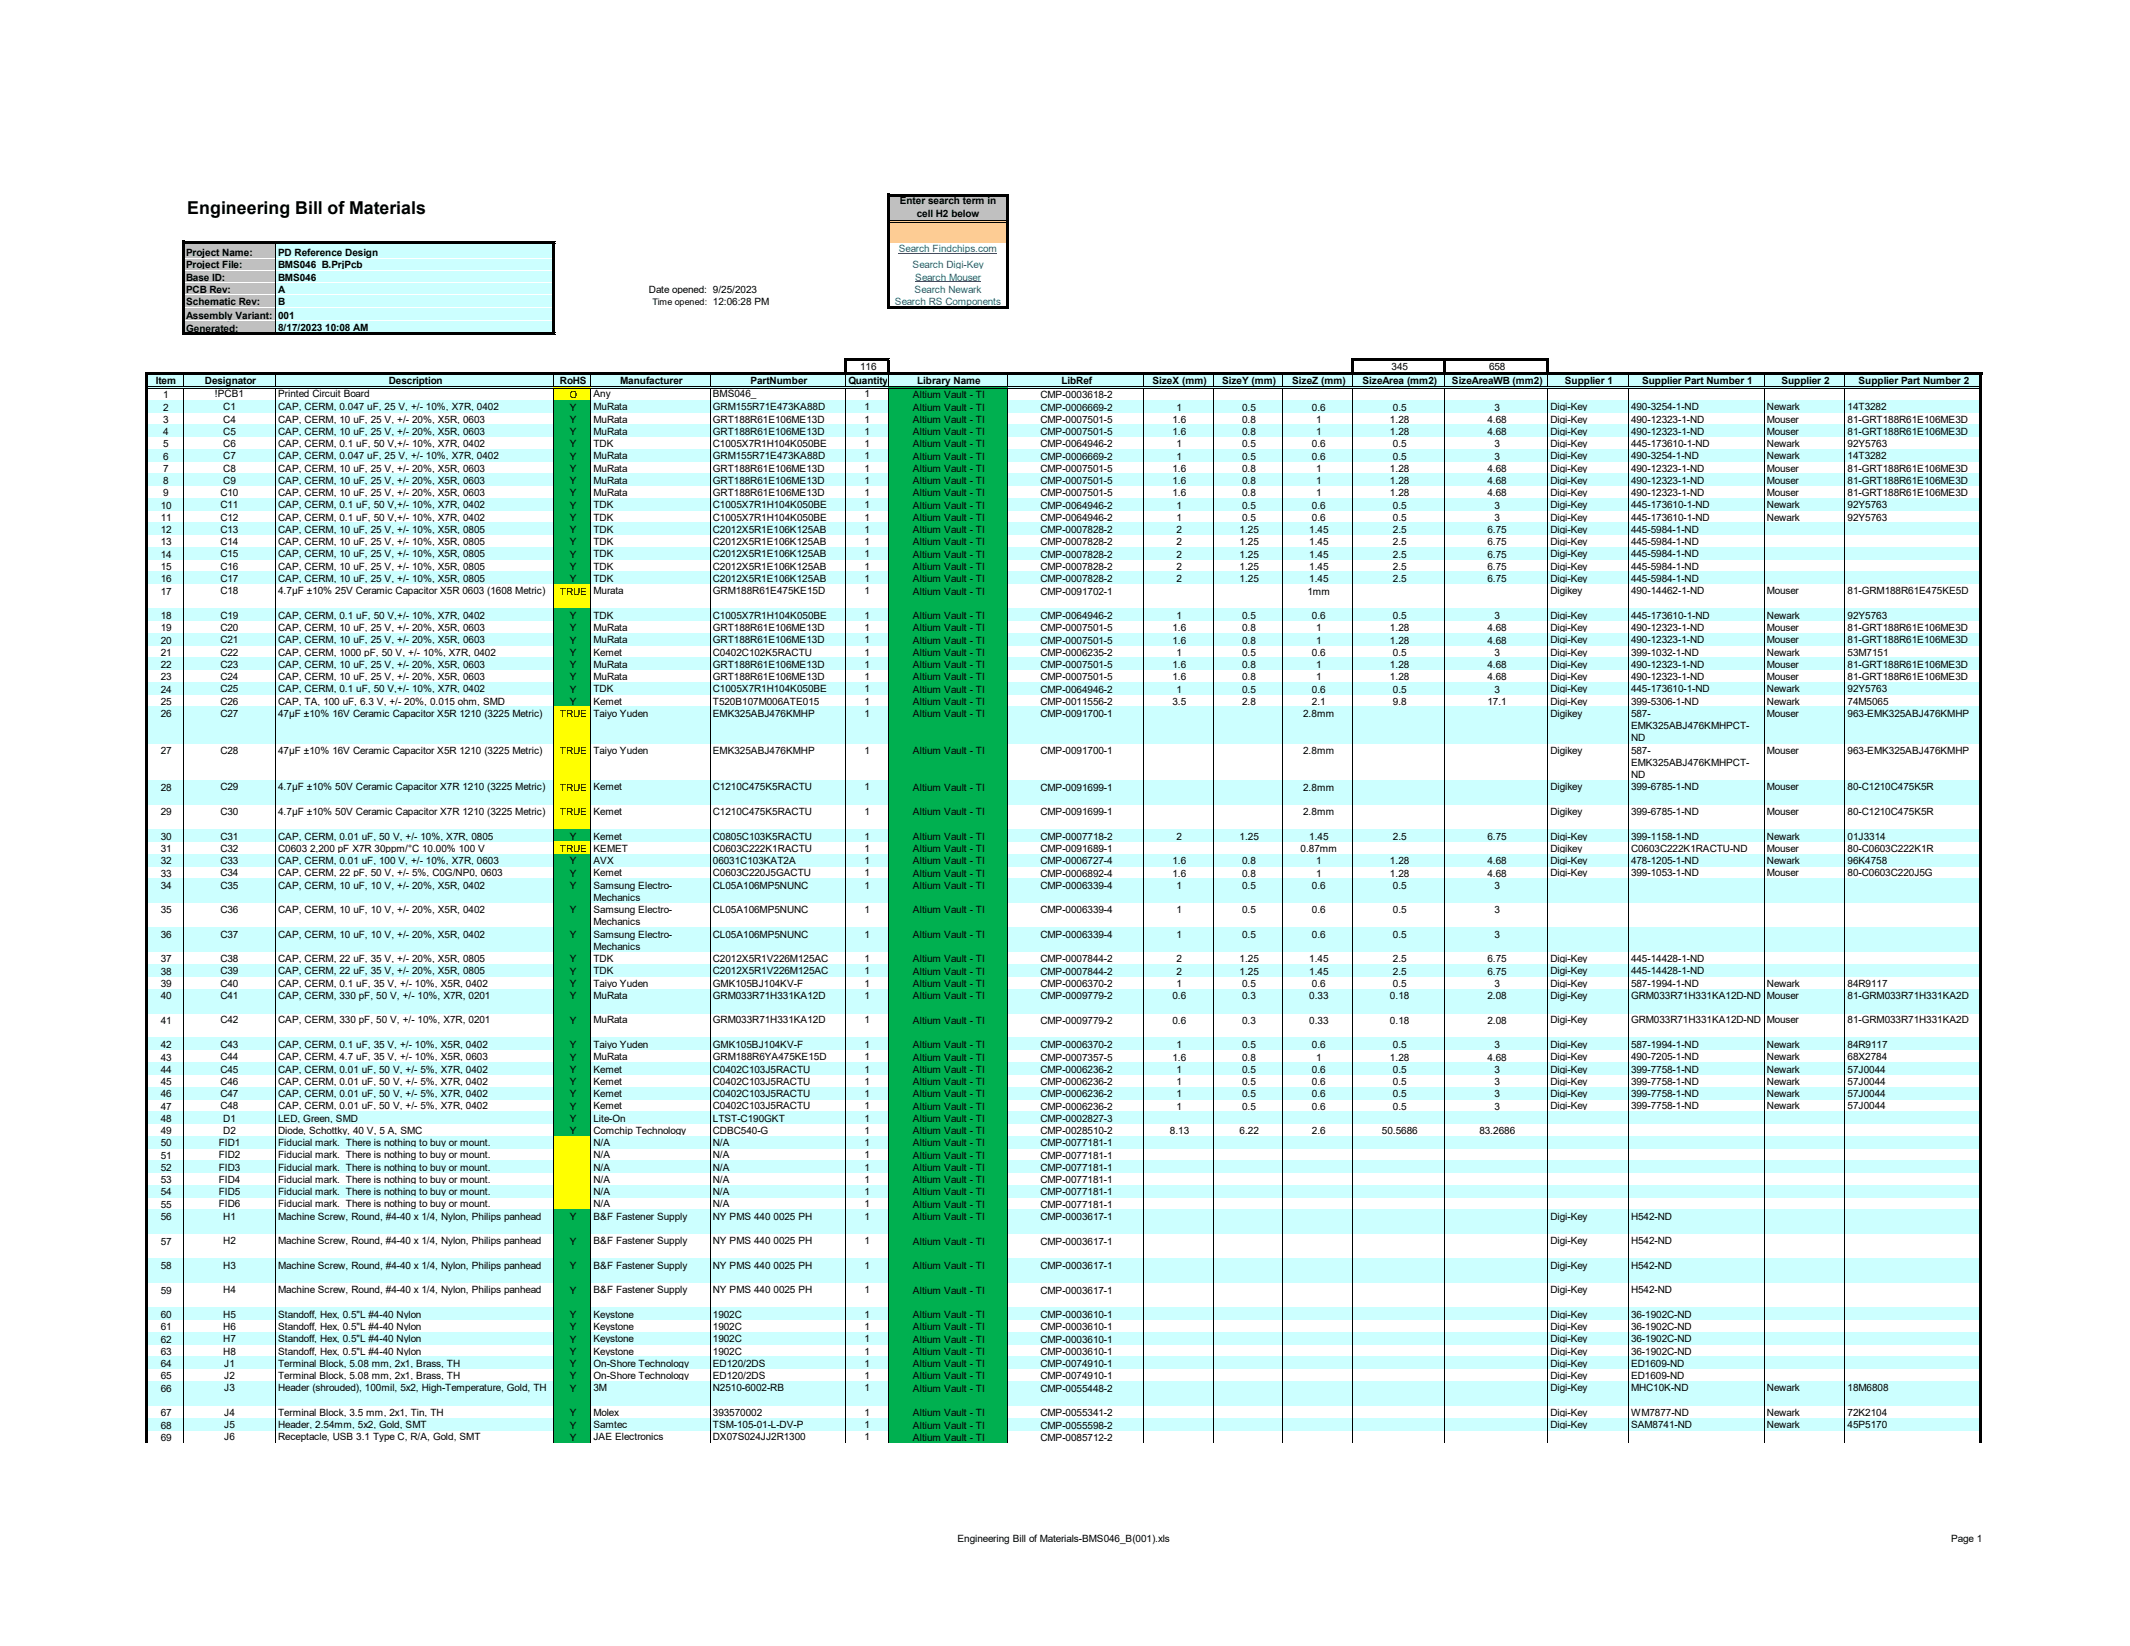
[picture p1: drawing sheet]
<svg xmlns="http://www.w3.org/2000/svg" width="279mm" height="216mm" viewBox="0 0 279 216" stroke-linecap="round" stroke-linejoin="round" font-family="sans-serif">
<defs><g id="words">
<text font-size="2.3" x="24.5" y="28.1">Engineering Bill of Materials</text>
<g font-size="1.3">
<text x="118" y="26.8">Enter search term in</text>
<text x="120.3" y="28.5">cell H2 below</text>
<text x="24.4" y="33.6">Project Name:</text>
<text x="24.4" y="35.2">Project File:</text>
<text x="36.5" y="35.2">BMS046 B.PrjPcb</text>
<text x="36.5" y="33.6">PD Reference Design</text>
<text x="24.4" y="36.9">Base ID:</text>
<text x="24.4" y="38.5">PCB Rev:</text>
<text x="24.4" y="40">Schematic Rev:</text>
<text x="24.4" y="41.8">Assembly Variant:</text>
<text x="36.5" y="36.8">BMS046</text>
<text x="36.5" y="38.4">A</text>
<text x="36.5" y="40">B</text>
<text x="36.5" y="41.8">001</text>
<text x="85.1" y="38.4">Date opened:</text>
<text x="93.5" y="38.4">9/25/2023</text>
<text x="93.5" y="40">12:06:28 PM</text>
<text x="24.4" y="43.5">Generated:</text>
<text x="36.5" y="43.4">8/17/2023 10:08 AM</text>
<text x="20.4" y="50.4">Item</text>
<text x="21.4" y="52.2">1</text>
<text x="21.4" y="53.9">2</text>
<text x="26.9" y="50.4">Designator</text>
<text x="28.2" y="52.1">!PCB1</text>
<text x="29.3" y="53.8">C1</text>
<text x="36.5" y="52.1">Printed Circuit Board</text>
<text x="36.5" y="53.8">CAP, CERM, 0.047 uF, 25 V, +/- 10%, X7R, 0402</text>
<text x="51" y="50.4">Description</text>
<text x="73.4" y="50.4">RoHS</text>
<text x="74.7" y="52.2">O</text>
<text x="74.8" y="53.9">Y</text>
<text x="77.8" y="52.1">Any</text>
<text x="77.8" y="53.8">MuRata</text>
<text x="81.4" y="50.4">Manufacturer</text>
<text x="93.5" y="52.1">BMS046_</text>
<text x="93.5" y="53.8">GRM155R71E473KA88D</text>
<text x="98.5" y="50.4">PartNumber</text>
<text x="111.3" y="50.4">Quantity</text>
<text x="112.8" y="48.5">116</text>
<text x="113.4" y="52.1">1</text>
<text x="113.4" y="53.8">1</text>
<text x="119.8" y="52.2">Altium Vault - TI</text>
<text x="119.8" y="53.9">Altium Vault - TI</text>
<text x="120.3" y="50.4">Library Name</text>
<text x="136.5" y="52.2">CMP-0003618-2</text>
<text x="136.5" y="53.9">CMP-0006669-2</text>
<text x="139.2" y="50.4">LibRef</text>
<text x="151.2" y="50.4">SizeX (mm)</text>
<text x="154.3" y="53.9">1</text>
<text x="160.3" y="50.4">SizeY (mm)</text>
<text x="162.9" y="53.9">0.5</text>
<text x="169.5" y="50.4">SizeZ (mm)</text>
<text x="172.1" y="53.9">0.6</text>
<text x="178.7" y="50.4">SizeArea (mm2)</text>
<text x="182.5" y="48.5">345</text>
<text x="182.7" y="53.9">0.5</text>
<text x="190.5" y="50.4">SizeAreaWB (mm2)</text>
<text x="195.3" y="48.5">658</text>
<text x="196" y="53.9">3</text>
<text x="203.4" y="53.8">Digi-Key</text>
<text x="205.3" y="50.4">Supplier 1</text>
<text x="213.9" y="53.8">490-3254-1-ND</text>
<text x="215.4" y="50.4">Supplier Part Number 1</text>
<text x="231.8" y="53.8">Newark</text>
<text x="233.7" y="50.4">Supplier 2</text>
<text x="242.4" y="53.8">14T3282</text>
<text x="243.8" y="50.4">Supplier Part Number 2</text>
<text x="21.4" y="55.5">3</text>
<text x="21.4" y="57.1">4</text>
<text x="21.4" y="58.7">5</text>
<text x="29.3" y="55.4">C4</text>
<text x="29.3" y="57">C5</text>
<text x="29.3" y="58.6">C6</text>
<text x="36.5" y="55.4">CAP, CERM, 10 uF, 25 V, +/- 20%, X5R, 0603</text>
<text x="36.5" y="57">CAP, CERM, 10 uF, 25 V, +/- 20%, X5R, 0603</text>
<text x="36.5" y="58.6">CAP, CERM, 0.1 uF, 50 V,+/- 10%, X7R, 0402</text>
<text x="74.8" y="55.5">Y</text>
<text x="74.8" y="57.1">Y</text>
<text x="74.8" y="58.7">Y</text>
<text x="77.8" y="55.4">MuRata</text>
<text x="77.8" y="57">MuRata</text>
<text x="77.8" y="58.6">TDK</text>
<text x="93.5" y="55.4">GRT188R61E106ME13D</text>
<text x="93.5" y="57">GRT188R61E106ME13D</text>
<text x="93.5" y="58.6">C1005X7R1H104K050BE</text>
<text x="113.4" y="55.4">1</text>
<text x="113.4" y="57">1</text>
<text x="113.4" y="58.6">1</text>
<text x="119.8" y="55.5">Altium Vault - TI</text>
<text x="119.8" y="57.1">Altium Vault - TI</text>
<text x="119.8" y="58.7">Altium Vault - TI</text>
<text x="136.5" y="55.5">CMP-0007501-5</text>
<text x="136.5" y="57.1">CMP-0007501-5</text>
<text x="136.5" y="58.7">CMP-0064946-2</text>
<text x="153.8" y="55.5">1.6</text>
<text x="153.8" y="57.1">1.6</text>
<text x="154.3" y="58.7">1</text>
<text x="162.9" y="55.5">0.8</text>
<text x="162.9" y="57.1">0.8</text>
<text x="162.9" y="58.7">0.5</text>
<text x="172.1" y="58.7">0.6</text>
<text x="172.6" y="55.5">1</text>
<text x="172.6" y="57.1">1</text>
<text x="182.3" y="55.5">1.28</text>
<text x="182.3" y="57.1">1.28</text>
<text x="182.7" y="58.7">0.5</text>
<text x="195.1" y="55.5">4.68</text>
<text x="195.1" y="57.1">4.68</text>
<text x="196" y="58.7">3</text>
<text x="203.4" y="58.6">Digi-Key</text>
<text x="203.4" y="55.4">Digi-Key</text>
<text x="203.4" y="57">Digi-Key</text>
<text x="213.9" y="58.6">445-173610-1-ND</text>
<text x="213.9" y="55.4">490-12323-1-ND</text>
<text x="213.9" y="57">490-12323-1-ND</text>
<text x="231.8" y="58.6">Newark</text>
<text x="231.8" y="55.4">Mouser</text>
<text x="231.8" y="57">Mouser</text>
<text x="242.4" y="58.6">92Y5763</text>
<text x="242.4" y="55.4">81-GRT188R61E106ME3D</text>
<text x="242.4" y="57">81-GRT188R61E106ME3D</text>
<text x="21.4" y="60.3">6</text>
<text x="21.4" y="61.9">7</text>
<text x="21.4" y="63.5">8</text>
<text x="21.4" y="65.1">9</text>
<text x="28.9" y="65.1">C10</text>
<text x="29.3" y="60.2">C7</text>
<text x="29.3" y="61.9">C8</text>
<text x="29.3" y="63.5">C9</text>
<text x="36.5" y="60.2">CAP, CERM, 0.047 uF, 25 V, +/- 10%, X7R, 0402</text>
<text x="36.5" y="61.9">CAP, CERM, 10 uF, 25 V, +/- 20%, X5R, 0603</text>
<text x="36.5" y="63.5">CAP, CERM, 10 uF, 25 V, +/- 20%, X5R, 0603</text>
<text x="36.5" y="65.1">CAP, CERM, 10 uF, 25 V, +/- 20%, X5R, 0603</text>
<text x="74.8" y="60.3">Y</text>
<text x="74.8" y="61.9">Y</text>
<text x="74.8" y="63.5">Y</text>
<text x="74.8" y="65.1">Y</text>
<text x="77.8" y="60.2">MuRata</text>
<text x="77.8" y="61.9">MuRata</text>
<text x="77.8" y="63.5">MuRata</text>
<text x="77.8" y="65.1">MuRata</text>
<text x="93.5" y="60.2">GRM155R71E473KA88D</text>
<text x="93.5" y="61.9">GRT188R61E106ME13D</text>
<text x="93.5" y="63.5">GRT188R61E106ME13D</text>
<text x="93.5" y="65.1">GRT188R61E106ME13D</text>
<text x="113.4" y="60.2">1</text>
<text x="113.4" y="61.9">1</text>
<text x="113.4" y="63.5">1</text>
<text x="113.4" y="65.1">1</text>
<text x="119.8" y="60.3">Altium Vault - TI</text>
<text x="119.8" y="61.9">Altium Vault - TI</text>
<text x="119.8" y="63.5">Altium Vault - TI</text>
<text x="119.8" y="65.1">Altium Vault - TI</text>
<text x="136.5" y="60.3">CMP-0006669-2</text>
<text x="136.5" y="61.9">CMP-0007501-5</text>
<text x="136.5" y="63.5">CMP-0007501-5</text>
<text x="136.5" y="65.1">CMP-0007501-5</text>
<text x="153.8" y="61.9">1.6</text>
<text x="153.8" y="63.5">1.6</text>
<text x="153.8" y="65.1">1.6</text>
<text x="154.3" y="60.3">1</text>
<text x="162.9" y="60.3">0.5</text>
<text x="162.9" y="61.9">0.8</text>
<text x="162.9" y="63.5">0.8</text>
<text x="162.9" y="65.1">0.8</text>
<text x="172.1" y="60.3">0.6</text>
<text x="172.6" y="61.9">1</text>
<text x="172.6" y="63.5">1</text>
<text x="172.6" y="65.1">1</text>
<text x="182.3" y="61.9">1.28</text>
<text x="182.3" y="63.5">1.28</text>
<text x="182.3" y="65.1">1.28</text>
<text x="182.7" y="60.3">0.5</text>
<text x="195.1" y="61.9">4.68</text>
<text x="195.1" y="63.5">4.68</text>
<text x="195.1" y="65.1">4.68</text>
<text x="196" y="60.3">3</text>
<text x="203.4" y="60.2">Digi-Key</text>
<text x="203.4" y="61.9">Digi-Key</text>
<text x="203.4" y="63.5">Digi-Key</text>
<text x="203.4" y="65.1">Digi-Key</text>
<text x="213.9" y="60.2">490-3254-1-ND</text>
<text x="213.9" y="61.9">490-12323-1-ND</text>
<text x="213.9" y="63.5">490-12323-1-ND</text>
<text x="213.9" y="65.1">490-12323-1-ND</text>
<text x="231.8" y="60.2">Newark</text>
<text x="231.8" y="61.9">Mouser</text>
<text x="231.8" y="63.5">Mouser</text>
<text x="231.8" y="65.1">Mouser</text>
<text x="242.4" y="60.2">14T3282</text>
<text x="242.4" y="61.9">81-GRT188R61E106ME3D</text>
<text x="242.4" y="63.5">81-GRT188R61E106ME3D</text>
<text x="242.4" y="65.1">81-GRT188R61E106ME3D</text>
<text x="21.1" y="66.7">10</text>
<text x="21.1" y="68.3">11</text>
<text x="21.1" y="69.9">12</text>
<text x="21.1" y="71.5">13</text>
<text x="28.9" y="66.7">C11</text>
<text x="28.9" y="68.3">C12</text>
<text x="28.9" y="69.9">C13</text>
<text x="28.9" y="71.5">C14</text>
<text x="36.5" y="66.7">CAP, CERM, 0.1 uF, 50 V,+/- 10%, X7R, 0402</text>
<text x="36.5" y="68.3">CAP, CERM, 0.1 uF, 50 V,+/- 10%, X7R, 0402</text>
<text x="36.5" y="69.9">CAP, CERM, 10 uF, 25 V, +/- 10%, X5R, 0805</text>
<text x="36.5" y="71.5">CAP, CERM, 10 uF, 25 V, +/- 10%, X5R, 0805</text>
<text x="74.8" y="66.7">Y</text>
<text x="74.8" y="68.3">Y</text>
<text x="74.8" y="69.9">Y</text>
<text x="74.8" y="71.5">Y</text>
<text x="77.8" y="66.7">TDK</text>
<text x="77.8" y="68.3">TDK</text>
<text x="77.8" y="69.9">TDK</text>
<text x="77.8" y="71.5">TDK</text>
<text x="93.5" y="66.7">C1005X7R1H104K050BE</text>
<text x="93.5" y="68.3">C1005X7R1H104K050BE</text>
<text x="93.5" y="69.9">C2012X5R1E106K125AB</text>
<text x="93.5" y="71.5">C2012X5R1E106K125AB</text>
<text x="113.4" y="66.7">1</text>
<text x="113.4" y="68.3">1</text>
<text x="113.4" y="69.9">1</text>
<text x="113.4" y="71.5">1</text>
<text x="119.8" y="66.7">Altium Vault - TI</text>
<text x="119.8" y="68.3">Altium Vault - TI</text>
<text x="119.8" y="69.9">Altium Vault - TI</text>
<text x="119.8" y="71.5">Altium Vault - TI</text>
<text x="136.5" y="66.7">CMP-0064946-2</text>
<text x="136.5" y="68.3">CMP-0064946-2</text>
<text x="136.5" y="69.9">CMP-0007828-2</text>
<text x="136.5" y="71.5">CMP-0007828-2</text>
<text x="154.3" y="66.7">1</text>
<text x="154.3" y="68.3">1</text>
<text x="154.3" y="69.9">2</text>
<text x="154.3" y="71.5">2</text>
<text x="162.6" y="69.9">1.25</text>
<text x="162.6" y="71.5">1.25</text>
<text x="162.9" y="66.7">0.5</text>
<text x="162.9" y="68.3">0.5</text>
<text x="171.7" y="69.9">1.45</text>
<text x="171.7" y="71.5">1.45</text>
<text x="172.1" y="66.7">0.6</text>
<text x="172.1" y="68.3">0.6</text>
<text x="182.7" y="66.7">0.5</text>
<text x="182.7" y="68.3">0.5</text>
<text x="182.7" y="69.9">2.5</text>
<text x="182.7" y="71.5">2.5</text>
<text x="195.1" y="69.9">6.75</text>
<text x="195.1" y="71.5">6.75</text>
<text x="196" y="66.7">3</text>
<text x="196" y="68.3">3</text>
<text x="203.4" y="66.7">Digi-Key</text>
<text x="203.4" y="68.3">Digi-Key</text>
<text x="203.4" y="69.9">Digi-Key</text>
<text x="203.4" y="71.5">Digi-Key</text>
<text x="213.9" y="66.7">445-173610-1-ND</text>
<text x="213.9" y="68.3">445-173610-1-ND</text>
<text x="213.9" y="69.9">445-5984-1-ND</text>
<text x="213.9" y="71.5">445-5984-1-ND</text>
<text x="231.8" y="66.7">Newark</text>
<text x="231.8" y="68.3">Newark</text>
<text x="242.4" y="66.7">92Y5763</text>
<text x="242.4" y="68.3">92Y5763</text>
<text x="21.1" y="73.2">14</text>
<text x="21.1" y="74.8">15</text>
<text x="21.1" y="76.4">16</text>
<text x="21.1" y="78">17</text>
<text x="28.9" y="73.1">C15</text>
<text x="28.9" y="74.7">C16</text>
<text x="28.9" y="76.3">C17</text>
<text x="28.9" y="77.9">C18</text>
<text x="36.5" y="73.1">CAP, CERM, 10 uF, 25 V, +/- 10%, X5R, 0805</text>
<text x="36.5" y="74.7">CAP, CERM, 10 uF, 25 V, +/- 10%, X5R, 0805</text>
<text x="36.5" y="76.3">CAP, CERM, 10 uF, 25 V, +/- 10%, X5R, 0805</text>
<text x="36.5" y="77.9">4.7µF ±10% 25V Ceramic Capacitor X5R 0603 (1608 Metric)</text>
<text x="73.4" y="78">TRUE</text>
<text x="74.8" y="73.2">Y</text>
<text x="74.8" y="74.8">Y</text>
<text x="74.8" y="76.4">Y</text>
<text x="77.8" y="73.1">TDK</text>
<text x="77.8" y="74.7">TDK</text>
<text x="77.8" y="76.3">TDK</text>
<text x="77.8" y="77.9">Murata</text>
<text x="93.5" y="73.1">C2012X5R1E106K125AB</text>
<text x="93.5" y="74.7">C2012X5R1E106K125AB</text>
<text x="93.5" y="76.3">C2012X5R1E106K125AB</text>
<text x="93.5" y="77.9">GRM188R61E475KE15D</text>
<text x="113.4" y="73.1">1</text>
<text x="113.4" y="74.7">1</text>
<text x="113.4" y="76.3">1</text>
<text x="113.4" y="77.9">1</text>
<text x="119.8" y="73.2">Altium Vault - TI</text>
<text x="119.8" y="74.8">Altium Vault - TI</text>
<text x="119.8" y="76.4">Altium Vault - TI</text>
<text x="119.8" y="78">Altium Vault - TI</text>
<text x="136.5" y="73.2">CMP-0007828-2</text>
<text x="136.5" y="74.8">CMP-0007828-2</text>
<text x="136.5" y="76.4">CMP-0007828-2</text>
<text x="136.5" y="78">CMP-0091702-1</text>
<text x="154.3" y="74.8">2</text>
<text x="154.3" y="76.4">2</text>
<text x="154.3" y="73.2">2</text>
<text x="162.6" y="74.8">1.25</text>
<text x="162.6" y="76.4">1.25</text>
<text x="162.6" y="73.2">1.25</text>
<text x="171.5" y="78">1mm</text>
<text x="171.7" y="73.2">1.45</text>
<text x="171.7" y="74.8">1.45</text>
<text x="171.7" y="76.4">1.45</text>
<text x="182.7" y="74.8">2.5</text>
<text x="182.7" y="76.4">2.5</text>
<text x="182.7" y="73.2">2.5</text>
<text x="195.1" y="76.4">6.75</text>
<text x="195.1" y="73.2">6.75</text>
<text x="195.1" y="74.8">6.75</text>
<text x="203.4" y="73.1">Digi-Key</text>
<text x="203.4" y="74.7">Digi-Key</text>
<text x="203.4" y="76.3">Digi-Key</text>
<text x="203.4" y="77.9">Digikey</text>
<text x="213.9" y="73.1">445-5984-1-ND</text>
<text x="213.9" y="74.7">445-5984-1-ND</text>
<text x="213.9" y="76.3">445-5984-1-ND</text>
<text x="213.9" y="77.9">490-14462-1-ND</text>
<text x="231.8" y="77.9">Mouser</text>
<text x="242.4" y="77.9">81-GRM188R61E475KE5D</text>
<text x="21.1" y="81.2">18</text>
<text x="21.1" y="82.8">19</text>
<text x="28.9" y="81.2">C19</text>
<text x="28.9" y="82.8">C20</text>
<text x="36.5" y="81.2">CAP, CERM, 0.1 uF, 50 V,+/- 10%, X7R, 0402</text>
<text x="36.5" y="82.8">CAP, CERM, 10 uF, 25 V, +/- 20%, X5R, 0603</text>
<text x="74.8" y="81.2">Y</text>
<text x="74.8" y="82.8">Y</text>
<text x="77.8" y="81.2">TDK</text>
<text x="77.8" y="82.8">MuRata</text>
<text x="93.5" y="81.2">C1005X7R1H104K050BE</text>
<text x="93.5" y="82.8">GRT188R61E106ME13D</text>
<text x="113.4" y="81.2">1</text>
<text x="113.4" y="82.8">1</text>
<text x="119.8" y="81.2">Altium Vault - TI</text>
<text x="119.8" y="82.8">Altium Vault - TI</text>
<text x="136.5" y="81.2">CMP-0064946-2</text>
<text x="136.5" y="82.8">CMP-0007501-5</text>
<text x="153.8" y="82.8">1.6</text>
<text x="154.3" y="81.2">1</text>
<text x="162.9" y="81.2">0.5</text>
<text x="162.9" y="82.8">0.8</text>
<text x="172.1" y="81.2">0.6</text>
<text x="172.6" y="82.8">1</text>
<text x="182.3" y="82.8">1.28</text>
<text x="182.7" y="81.2">0.5</text>
<text x="195.1" y="82.8">4.68</text>
<text x="196" y="81.2">3</text>
<text x="203.4" y="81.2">Digi-Key</text>
<text x="203.4" y="82.8">Digi-Key</text>
<text x="213.9" y="81.2">445-173610-1-ND</text>
<text x="213.9" y="82.8">490-12323-1-ND</text>
<text x="231.8" y="81.2">Newark</text>
<text x="231.8" y="82.8">Mouser</text>
<text x="242.4" y="81.2">92Y5763</text>
<text x="242.4" y="82.8">81-GRT188R61E106ME3D</text>
<text x="21.1" y="84.4">20</text>
<text x="21.1" y="86">21</text>
<text x="21.1" y="87.6">22</text>
<text x="21.1" y="89.2">23</text>
<text x="28.9" y="84.4">C21</text>
<text x="28.9" y="86">C22</text>
<text x="28.9" y="87.6">C23</text>
<text x="28.9" y="89.2">C24</text>
<text x="36.5" y="84.4">CAP, CERM, 10 uF, 25 V, +/- 20%, X5R, 0603</text>
<text x="36.5" y="86">CAP, CERM, 1000 pF, 50 V, +/- 10%, X7R, 0402</text>
<text x="36.5" y="87.6">CAP, CERM, 10 uF, 25 V, +/- 20%, X5R, 0603</text>
<text x="36.5" y="89.2">CAP, CERM, 10 uF, 25 V, +/- 20%, X5R, 0603</text>
<text x="74.8" y="84.4">Y</text>
<text x="74.8" y="86">Y</text>
<text x="74.8" y="87.6">Y</text>
<text x="74.8" y="89.2">Y</text>
<text x="77.8" y="84.4">MuRata</text>
<text x="77.8" y="86">Kemet</text>
<text x="77.8" y="87.6">MuRata</text>
<text x="77.8" y="89.2">MuRata</text>
<text x="93.5" y="84.4">GRT188R61E106ME13D</text>
<text x="93.5" y="86">C0402C102K5RACTU</text>
<text x="93.5" y="87.6">GRT188R61E106ME13D</text>
<text x="93.5" y="89.2">GRT188R61E106ME13D</text>
<text x="113.4" y="84.4">1</text>
<text x="113.4" y="86">1</text>
<text x="113.4" y="87.6">1</text>
<text x="113.4" y="89.2">1</text>
<text x="119.8" y="84.4">Altium Vault - TI</text>
<text x="119.8" y="86">Altium Vault - TI</text>
<text x="119.8" y="87.6">Altium Vault - TI</text>
<text x="119.8" y="89.2">Altium Vault - TI</text>
<text x="136.5" y="84.4">CMP-0007501-5</text>
<text x="136.5" y="86">CMP-0006235-2</text>
<text x="136.5" y="87.6">CMP-0007501-5</text>
<text x="136.5" y="89.2">CMP-0007501-5</text>
<text x="153.8" y="87.6">1.6</text>
<text x="153.8" y="89.2">1.6</text>
<text x="153.8" y="84.4">1.6</text>
<text x="154.3" y="86">1</text>
<text x="162.9" y="84.4">0.8</text>
<text x="162.9" y="86">0.5</text>
<text x="162.9" y="87.6">0.8</text>
<text x="162.9" y="89.2">0.8</text>
<text x="172.1" y="86">0.6</text>
<text x="172.6" y="87.6">1</text>
<text x="172.6" y="89.2">1</text>
<text x="172.6" y="84.4">1</text>
<text x="182.3" y="84.4">1.28</text>
<text x="182.3" y="87.6">1.28</text>
<text x="182.3" y="89.2">1.28</text>
<text x="182.7" y="86">0.5</text>
<text x="195.1" y="84.4">4.68</text>
<text x="195.1" y="87.6">4.68</text>
<text x="195.1" y="89.2">4.68</text>
<text x="196" y="86">3</text>
<text x="203.4" y="84.4">Digi-Key</text>
<text x="203.4" y="86">Digi-Key</text>
<text x="203.4" y="87.6">Digi-Key</text>
<text x="203.4" y="89.2">Digi-Key</text>
<text x="213.9" y="84.4">490-12323-1-ND</text>
<text x="213.9" y="86">399-1032-1-ND</text>
<text x="213.9" y="87.6">490-12323-1-ND</text>
<text x="213.9" y="89.2">490-12323-1-ND</text>
<text x="231.8" y="84.4">Mouser</text>
<text x="231.8" y="86">Newark</text>
<text x="231.8" y="87.6">Mouser</text>
<text x="231.8" y="89.2">Mouser</text>
<text x="242.4" y="84.4">81-GRT188R61E106ME3D</text>
<text x="242.4" y="86">53M7151</text>
<text x="242.4" y="87.6">81-GRT188R61E106ME3D</text>
<text x="242.4" y="89.2">81-GRT188R61E106ME3D</text>
<text x="21.1" y="90.9">24</text>
<text x="21.1" y="92.5">25</text>
<text x="21.1" y="94.1">26</text>
<text x="28.9" y="90.8">C25</text>
<text x="28.9" y="92.4">C26</text>
<text x="28.9" y="94">C27</text>
<text x="36.5" y="90.8">CAP, CERM, 0.1 uF, 50 V,+/- 10%, X7R, 0402</text>
<text x="36.5" y="92.4">CAP, TA, 100 uF, 6.3 V, +/- 20%, 0.015 ohm, SMD</text>
<text x="36.5" y="94">47µF ±10% 16V Ceramic Capacitor X5R 1210 (3225 Metric)</text>
<text x="73.4" y="94.1">TRUE</text>
<text x="74.8" y="90.9">Y</text>
<text x="74.8" y="92.5">Y</text>
<text x="77.8" y="90.8">TDK</text>
<text x="77.8" y="92.4">Kemet</text>
<text x="77.8" y="94">Taiyo Yuden</text>
<text x="93.5" y="90.8">C1005X7R1H104K050BE</text>
<text x="93.5" y="92.4">T520B107M006ATE015</text>
<text x="93.5" y="94">EMK325ABJ476KMHP</text>
<text x="113.4" y="90.8">1</text>
<text x="113.4" y="92.4">1</text>
<text x="113.4" y="94">1</text>
<text x="119.8" y="90.9">Altium Vault - TI</text>
<text x="119.8" y="92.5">Altium Vault - TI</text>
<text x="119.8" y="94.1">Altium Vault - TI</text>
<text x="136.5" y="90.9">CMP-0064946-2</text>
<text x="136.5" y="92.5">CMP-0011556-2</text>
<text x="136.5" y="94.1">CMP-0091700-1</text>
<text x="153.8" y="92.5">3.5</text>
<text x="154.3" y="90.9">1</text>
<text x="162.9" y="90.9">0.5</text>
<text x="162.9" y="92.5">2.8</text>
<text x="170.9" y="94.1">2.8mm</text>
<text x="172.1" y="90.9">0.6</text>
<text x="172.1" y="92.5">2.1</text>
<text x="182.7" y="90.9">0.5</text>
<text x="182.7" y="92.5">9.8</text>
<text x="195.1" y="92.5">17.1</text>
<text x="196" y="90.9">3</text>
<text x="203.4" y="90.8">Digi-Key</text>
<text x="203.4" y="92.4">Digi-Key</text>
<text x="203.4" y="94">Digikey</text>
<text x="213.9" y="90.8">445-173610-1-ND</text>
<text x="213.9" y="92.4">399-5306-1-ND</text>
<text x="213.9" y="94">587-</text>
<text x="213.9" y="95.6">EMK325ABJ476KMHPCT-</text>
<text x="231.8" y="90.8">Newark</text>
<text x="231.8" y="92.4">Newark</text>
<text x="231.8" y="94">Mouser</text>
<text x="242.4" y="90.8">92Y5763</text>
<text x="242.4" y="92.4">74M5065</text>
<text x="242.4" y="94">963-EMK325ABJ476KMHP</text>
<text x="21.1" y="98.9">27</text>
<text x="28.9" y="98.9">C28</text>
<text x="36.5" y="98.9">47µF ±10% 16V Ceramic Capacitor X5R 1210 (3225 Metric)</text>
<text x="73.4" y="98.9">TRUE</text>
<text x="77.8" y="98.9">Taiyo Yuden</text>
<text x="93.5" y="98.9">EMK325ABJ476KMHP</text>
<text x="113.4" y="98.9">1</text>
<text x="119.8" y="98.9">Altium Vault - TI</text>
<text x="136.5" y="98.9">CMP-0091700-1</text>
<text x="170.9" y="98.9">2.8mm</text>
<text x="203.4" y="98.9">Digikey</text>
<text x="213.9" y="97.2">ND</text>
<text x="213.9" y="98.9">587-</text>
<text x="213.9" y="100.5">EMK325ABJ476KMHPCT-</text>
<text x="231.8" y="98.9">Mouser</text>
<text x="242.4" y="98.9">963-EMK325ABJ476KMHP</text>
<text x="21.1" y="103.7">28</text>
<text x="21.1" y="106.9">29</text>
<text x="28.9" y="103.7">C29</text>
<text x="28.9" y="106.9">C30</text>
<text x="36.5" y="103.7">4.7µF ±10% 50V Ceramic Capacitor X7R 1210 (3225 Metric)</text>
<text x="36.5" y="106.9">4.7µF ±10% 50V Ceramic Capacitor X7R 1210 (3225 Metric)</text>
<text x="73.4" y="103.7">TRUE</text>
<text x="73.4" y="106.9">TRUE</text>
<text x="77.8" y="103.7">Kemet</text>
<text x="77.8" y="106.9">Kemet</text>
<text x="93.5" y="103.7">C1210C475K5RACTU</text>
<text x="93.5" y="106.9">C1210C475K5RACTU</text>
<text x="113.4" y="103.7">1</text>
<text x="113.4" y="106.9">1</text>
<text x="119.8" y="103.7">Altium Vault - TI</text>
<text x="119.8" y="106.9">Altium Vault - TI</text>
<text x="136.5" y="103.7">CMP-0091699-1</text>
<text x="136.5" y="106.9">CMP-0091699-1</text>
<text x="170.9" y="103.7">2.8mm</text>
<text x="170.9" y="106.9">2.8mm</text>
<text x="203.4" y="103.7">Digikey</text>
<text x="203.4" y="106.9">Digikey</text>
<text x="213.9" y="102.1">ND</text>
<text x="213.9" y="103.7">399-6785-1-ND</text>
<text x="213.9" y="106.9">399-6785-1-ND</text>
<text x="231.8" y="103.7">Mouser</text>
<text x="231.8" y="106.9">Mouser</text>
<text x="242.4" y="103.7">80-C1210C475K5R</text>
<text x="242.4" y="106.9">80-C1210C475K5R</text>
<text x="21.1" y="110.2">30</text>
<text x="21.1" y="111.8">31</text>
<text x="21.1" y="113.4">32</text>
<text x="28.9" y="110.1">C31</text>
<text x="28.9" y="111.7">C32</text>
<text x="28.9" y="113.3">C33</text>
<text x="36.5" y="110.1">CAP, CERM, 0.01 uF, 50 V, +/- 10%, X7R, 0805</text>
<text x="36.5" y="111.7">C0603 2,200 pF X7R 30ppm/°C 10.00% 100 V</text>
<text x="36.5" y="113.3">CAP, CERM, 0.01 uF, 100 V, +/- 10%, X7R, 0603</text>
<text x="73.4" y="111.8">TRUE</text>
<text x="74.8" y="110.2">Y</text>
<text x="74.8" y="113.4">Y</text>
<text x="77.8" y="110.1">Kemet</text>
<text x="77.8" y="111.7">KEMET</text>
<text x="77.8" y="113.3">AVX</text>
<text x="93.5" y="110.1">C0805C103K5RACTU</text>
<text x="93.5" y="111.7">C0603C222K1RACTU</text>
<text x="93.5" y="113.3">06031C103KAT2A</text>
<text x="113.4" y="110.1">1</text>
<text x="113.4" y="111.7">1</text>
<text x="113.4" y="113.3">1</text>
<text x="119.8" y="110.2">Altium Vault - TI</text>
<text x="119.8" y="111.8">Altium Vault - TI</text>
<text x="119.8" y="113.4">Altium Vault - TI</text>
<text x="136.5" y="110.2">CMP-0007718-2</text>
<text x="136.5" y="111.8">CMP-0091689-1</text>
<text x="136.5" y="113.4">CMP-0006727-4</text>
<text x="153.8" y="113.4">1.6</text>
<text x="154.3" y="110.2">2</text>
<text x="162.6" y="110.2">1.25</text>
<text x="162.9" y="113.4">0.8</text>
<text x="170.6" y="111.8">0.87mm</text>
<text x="171.7" y="110.2">1.45</text>
<text x="172.6" y="113.4">1</text>
<text x="182.3" y="113.4">1.28</text>
<text x="182.7" y="110.2">2.5</text>
<text x="195.1" y="110.2">6.75</text>
<text x="195.1" y="113.4">4.68</text>
<text x="203.4" y="110.1">Digi-Key</text>
<text x="203.4" y="111.7">Digikey</text>
<text x="203.4" y="113.3">Digi-Key</text>
<text x="213.9" y="110.1">399-1158-1-ND</text>
<text x="213.9" y="111.7">C0603C222K1RACTU-ND</text>
<text x="213.9" y="113.3">478-1205-1-ND</text>
<text x="231.8" y="110.1">Newark</text>
<text x="231.8" y="111.7">Mouser</text>
<text x="231.8" y="113.3">Newark</text>
<text x="242.4" y="110.1">01J3314</text>
<text x="242.4" y="111.7">80-C0603C222K1R</text>
<text x="242.4" y="113.3">96K4758</text>
<text x="21.1" y="115">33</text>
<text x="21.1" y="116.6">34</text>
<text x="21.1" y="119.8">35</text>
<text x="28.9" y="114.9">C34</text>
<text x="28.9" y="116.5">C35</text>
<text x="28.9" y="119.8">C36</text>
<text x="36.5" y="114.9">CAP, CERM, 22 pF, 50 V, +/- 5%, C0G/NP0, 0603</text>
<text x="36.5" y="116.5">CAP, CERM, 10 uF, 10 V, +/- 20%, X5R, 0402</text>
<text x="36.5" y="119.8">CAP, CERM, 10 uF, 10 V, +/- 20%, X5R, 0402</text>
<text x="74.8" y="115">Y</text>
<text x="74.8" y="116.6">Y</text>
<text x="74.8" y="119.8">Y</text>
<text x="77.8" y="114.9">Kemet</text>
<text x="77.8" y="116.5">Samsung Electro-</text>
<text x="77.8" y="118.2">Mechanics</text>
<text x="77.8" y="119.8">Samsung Electro-</text>
<text x="93.5" y="114.9">C0603C220J5GACTU</text>
<text x="93.5" y="116.5">CL05A106MP5NUNC</text>
<text x="93.5" y="119.8">CL05A106MP5NUNC</text>
<text x="113.4" y="114.9">1</text>
<text x="113.4" y="116.5">1</text>
<text x="113.4" y="119.8">1</text>
<text x="119.8" y="115">Altium Vault - TI</text>
<text x="119.8" y="116.6">Altium Vault - TI</text>
<text x="119.8" y="119.8">Altium Vault - TI</text>
<text x="136.5" y="115">CMP-0006892-4</text>
<text x="136.5" y="116.6">CMP-0006339-4</text>
<text x="136.5" y="119.8">CMP-0006339-4</text>
<text x="153.8" y="115">1.6</text>
<text x="154.3" y="116.6">1</text>
<text x="154.3" y="119.8">1</text>
<text x="162.9" y="115">0.8</text>
<text x="162.9" y="116.6">0.5</text>
<text x="162.9" y="119.8">0.5</text>
<text x="172.1" y="116.6">0.6</text>
<text x="172.1" y="119.8">0.6</text>
<text x="172.6" y="115">1</text>
<text x="182.3" y="115">1.28</text>
<text x="182.7" y="116.6">0.5</text>
<text x="182.7" y="119.8">0.5</text>
<text x="195.1" y="115">4.68</text>
<text x="196" y="116.6">3</text>
<text x="196" y="119.8">3</text>
<text x="203.4" y="114.9">Digi-Key</text>
<text x="213.9" y="114.9">399-1053-1-ND</text>
<text x="231.8" y="114.9">Mouser</text>
<text x="242.4" y="114.9">80-C0603C220J5G</text>
<text x="21.1" y="123">36</text>
<text x="28.9" y="123">C37</text>
<text x="36.5" y="123">CAP, CERM, 10 uF, 10 V, +/- 20%, X5R, 0402</text>
<text x="74.8" y="123">Y</text>
<text x="77.8" y="121.4">Mechanics</text>
<text x="77.8" y="123">Samsung Electro-</text>
<text x="77.8" y="124.6">Mechanics</text>
<text x="93.5" y="123">CL05A106MP5NUNC</text>
<text x="113.4" y="123">1</text>
<text x="119.8" y="123">Altium Vault - TI</text>
<text x="136.5" y="123">CMP-0006339-4</text>
<text x="154.3" y="123">1</text>
<text x="162.9" y="123">0.5</text>
<text x="172.1" y="123">0.6</text>
<text x="182.7" y="123">0.5</text>
<text x="196" y="123">3</text>
<text x="21.1" y="126.2">37</text>
<text x="21.1" y="127.9">38</text>
<text x="21.1" y="129.5">39</text>
<text x="21.1" y="131.1">40</text>
<text x="28.9" y="126.2">C38</text>
<text x="28.9" y="127.8">C39</text>
<text x="28.9" y="129.4">C40</text>
<text x="28.9" y="131">C41</text>
<text x="36.5" y="126.2">CAP, CERM, 22 uF, 35 V, +/- 20%, X5R, 0805</text>
<text x="36.5" y="127.8">CAP, CERM, 22 uF, 35 V, +/- 20%, X5R, 0805</text>
<text x="36.5" y="129.4">CAP, CERM, 0.1 uF, 35 V, +/- 10%, X5R, 0402</text>
<text x="36.5" y="131">CAP, CERM, 330 pF, 50 V, +/- 10%, X7R, 0201</text>
<text x="74.8" y="126.2">Y</text>
<text x="74.8" y="127.9">Y</text>
<text x="74.8" y="129.5">Y</text>
<text x="74.8" y="131.1">Y</text>
<text x="77.8" y="126.2">TDK</text>
<text x="77.8" y="127.8">TDK</text>
<text x="77.8" y="129.4">Taiyo Yuden</text>
<text x="77.8" y="131">MuRata</text>
<text x="93.5" y="126.2">C2012X5R1V226M125AC</text>
<text x="93.5" y="127.8">C2012X5R1V226M125AC</text>
<text x="93.5" y="129.4">GMK105BJ104KV-F</text>
<text x="93.5" y="131">GRM033R71H331KA12D</text>
<text x="113.4" y="126.2">1</text>
<text x="113.4" y="127.8">1</text>
<text x="113.4" y="129.4">1</text>
<text x="113.4" y="131">1</text>
<text x="119.8" y="126.2">Altium Vault - TI</text>
<text x="119.8" y="127.9">Altium Vault - TI</text>
<text x="119.8" y="129.5">Altium Vault - TI</text>
<text x="119.8" y="131.1">Altium Vault - TI</text>
<text x="136.5" y="126.2">CMP-0007844-2</text>
<text x="136.5" y="127.9">CMP-0007844-2</text>
<text x="136.5" y="129.5">CMP-0006370-2</text>
<text x="136.5" y="131.1">CMP-0009779-2</text>
<text x="153.8" y="131.1">0.6</text>
<text x="154.3" y="126.2">2</text>
<text x="154.3" y="127.9">2</text>
<text x="154.3" y="129.5">1</text>
<text x="162.6" y="126.2">1.25</text>
<text x="162.6" y="127.9">1.25</text>
<text x="162.9" y="129.5">0.5</text>
<text x="162.9" y="131.1">0.3</text>
<text x="171.7" y="126.2">1.45</text>
<text x="171.7" y="127.9">1.45</text>
<text x="171.7" y="131.1">0.33</text>
<text x="172.1" y="129.5">0.6</text>
<text x="182.3" y="131.1">0.18</text>
<text x="182.7" y="126.2">2.5</text>
<text x="182.7" y="127.9">2.5</text>
<text x="182.7" y="129.5">0.5</text>
<text x="195.1" y="126.2">6.75</text>
<text x="195.1" y="127.9">6.75</text>
<text x="195.1" y="131.1">2.08</text>
<text x="196" y="129.5">3</text>
<text x="203.4" y="126.2">Digi-Key</text>
<text x="203.4" y="129.4">Digi-Key</text>
<text x="203.4" y="127.8">Digi-Key</text>
<text x="203.4" y="131">Digi-Key</text>
<text x="213.9" y="126.2">445-14428-1-ND</text>
<text x="213.9" y="129.4">587-1994-1-ND</text>
<text x="213.9" y="127.8">445-14428-1-ND</text>
<text x="213.9" y="131">GRM033R71H331KA12D-ND</text>
<text x="231.8" y="129.4">Newark</text>
<text x="231.8" y="131">Mouser</text>
<text x="242.4" y="129.4">84R9117</text>
<text x="242.4" y="131">81-GRM033R71H331KA2D</text>
<text x="21.1" y="134.3">41</text>
<text x="21.1" y="137.5">42</text>
<text x="28.9" y="134.2">C42</text>
<text x="28.9" y="137.5">C43</text>
<text x="36.5" y="134.2">CAP, CERM, 330 pF, 50 V, +/- 10%, X7R, 0201</text>
<text x="36.5" y="137.5">CAP, CERM, 0.1 uF, 35 V, +/- 10%, X5R, 0402</text>
<text x="74.8" y="134.3">Y</text>
<text x="74.8" y="137.5">Y</text>
<text x="77.8" y="134.2">MuRata</text>
<text x="77.8" y="137.5">Taiyo Yuden</text>
<text x="93.5" y="134.2">GRM033R71H331KA12D</text>
<text x="93.5" y="137.5">GMK105BJ104KV-F</text>
<text x="113.4" y="134.2">1</text>
<text x="113.4" y="137.5">1</text>
<text x="119.8" y="134.3">Altium Vault - TI</text>
<text x="119.8" y="137.5">Altium Vault - TI</text>
<text x="136.5" y="134.3">CMP-0009779-2</text>
<text x="136.5" y="137.5">CMP-0006370-2</text>
<text x="153.8" y="134.3">0.6</text>
<text x="154.3" y="137.5">1</text>
<text x="162.9" y="134.3">0.3</text>
<text x="162.9" y="137.5">0.5</text>
<text x="171.7" y="134.3">0.33</text>
<text x="172.1" y="137.5">0.6</text>
<text x="182.3" y="134.3">0.18</text>
<text x="182.7" y="137.5">0.5</text>
<text x="195.1" y="134.3">2.08</text>
<text x="196" y="137.5">3</text>
<text x="203.4" y="137.5">Digi-Key</text>
<text x="203.4" y="134.2">Digi-Key</text>
<text x="213.9" y="137.5">587-1994-1-ND</text>
<text x="213.9" y="134.2">GRM033R71H331KA12D-ND</text>
<text x="231.8" y="137.5">Newark</text>
<text x="231.8" y="134.2">Mouser</text>
<text x="242.4" y="137.5">84R9117</text>
<text x="242.4" y="134.2">81-GRM033R71H331KA2D</text>
<text x="21.1" y="139.1">43</text>
<text x="21.1" y="140.7">44</text>
<text x="21.1" y="142.3">45</text>
<text x="21.1" y="143.9">46</text>
<text x="28.9" y="139.1">C44</text>
<text x="28.9" y="140.7">C45</text>
<text x="28.9" y="142.3">C46</text>
<text x="28.9" y="143.9">C47</text>
<text x="36.5" y="139.1">CAP, CERM, 4.7 uF, 35 V, +/- 10%, X5R, 0603</text>
<text x="36.5" y="140.7">CAP, CERM, 0.01 uF, 50 V, +/- 5%, X7R, 0402</text>
<text x="36.5" y="142.3">CAP, CERM, 0.01 uF, 50 V, +/- 5%, X7R, 0402</text>
<text x="36.5" y="143.9">CAP, CERM, 0.01 uF, 50 V, +/- 5%, X7R, 0402</text>
<text x="74.8" y="139.1">Y</text>
<text x="74.8" y="140.7">Y</text>
<text x="74.8" y="142.3">Y</text>
<text x="74.8" y="143.9">Y</text>
<text x="77.8" y="139.1">MuRata</text>
<text x="77.8" y="140.7">Kemet</text>
<text x="77.8" y="142.3">Kemet</text>
<text x="77.8" y="143.9">Kemet</text>
<text x="93.5" y="139.1">GRM188R6YA475KE15D</text>
<text x="93.5" y="140.7">C0402C103J5RACTU</text>
<text x="93.5" y="142.3">C0402C103J5RACTU</text>
<text x="93.5" y="143.9">C0402C103J5RACTU</text>
<text x="113.4" y="139.1">1</text>
<text x="113.4" y="140.7">1</text>
<text x="113.4" y="142.3">1</text>
<text x="113.4" y="143.9">1</text>
<text x="119.8" y="139.1">Altium Vault - TI</text>
<text x="119.8" y="140.7">Altium Vault - TI</text>
<text x="119.8" y="142.3">Altium Vault - TI</text>
<text x="119.8" y="143.9">Altium Vault - TI</text>
<text x="136.5" y="139.1">CMP-0007357-5</text>
<text x="136.5" y="140.7">CMP-0006236-2</text>
<text x="136.5" y="142.3">CMP-0006236-2</text>
<text x="136.5" y="143.9">CMP-0006236-2</text>
<text x="153.8" y="139.1">1.6</text>
<text x="154.3" y="140.7">1</text>
<text x="154.3" y="142.3">1</text>
<text x="154.3" y="143.9">1</text>
<text x="162.9" y="139.1">0.8</text>
<text x="162.9" y="140.7">0.5</text>
<text x="162.9" y="142.3">0.5</text>
<text x="162.9" y="143.9">0.5</text>
<text x="172.1" y="140.7">0.6</text>
<text x="172.1" y="142.3">0.6</text>
<text x="172.1" y="143.9">0.6</text>
<text x="172.6" y="139.1">1</text>
<text x="182.3" y="139.1">1.28</text>
<text x="182.7" y="140.7">0.5</text>
<text x="182.7" y="142.3">0.5</text>
<text x="182.7" y="143.9">0.5</text>
<text x="195.1" y="139.1">4.68</text>
<text x="196" y="140.7">3</text>
<text x="196" y="142.3">3</text>
<text x="196" y="143.9">3</text>
<text x="203.4" y="139.1">Digi-Key</text>
<text x="203.4" y="140.7">Digi-Key</text>
<text x="203.4" y="142.3">Digi-Key</text>
<text x="203.4" y="143.9">Digi-Key</text>
<text x="213.9" y="139.1">490-7205-1-ND</text>
<text x="213.9" y="140.7">399-7758-1-ND</text>
<text x="213.9" y="142.3">399-7758-1-ND</text>
<text x="213.9" y="143.9">399-7758-1-ND</text>
<text x="231.8" y="139.1">Newark</text>
<text x="231.8" y="140.7">Newark</text>
<text x="231.8" y="142.3">Newark</text>
<text x="231.8" y="143.9">Newark</text>
<text x="242.4" y="139.1">68X2784</text>
<text x="242.4" y="140.7">57J0044</text>
<text x="242.4" y="142.3">57J0044</text>
<text x="242.4" y="143.9">57J0044</text>
<text x="21.1" y="145.5">47</text>
<text x="21.1" y="147.2">48</text>
<text x="21.1" y="148.8">49</text>
<text x="28.9" y="145.5">C48</text>
<text x="29.3" y="147.1">D1</text>
<text x="29.3" y="148.7">D2</text>
<text x="36.5" y="145.5">CAP, CERM, 0.01 uF, 50 V, +/- 5%, X7R, 0402</text>
<text x="36.5" y="147.1">LED, Green, SMD</text>
<text x="36.5" y="148.7">Diode, Schottky, 40 V, 5 A, SMC</text>
<text x="74.8" y="145.5">Y</text>
<text x="74.8" y="147.2">Y</text>
<text x="74.8" y="148.8">Y</text>
<text x="77.8" y="145.5">Kemet</text>
<text x="77.8" y="147.1">Lite-On</text>
<text x="77.8" y="148.7">Comchip Technology</text>
<text x="93.5" y="145.5">C0402C103J5RACTU</text>
<text x="93.5" y="147.1">LTST-C190GKT</text>
<text x="93.5" y="148.7">CDBC540-G</text>
<text x="113.4" y="145.5">1</text>
<text x="113.4" y="147.1">1</text>
<text x="113.4" y="148.7">1</text>
<text x="119.8" y="145.5">Altium Vault - TI</text>
<text x="119.8" y="147.2">Altium Vault - TI</text>
<text x="119.8" y="148.8">Altium Vault - TI</text>
<text x="136.5" y="145.5">CMP-0006236-2</text>
<text x="136.5" y="147.2">CMP-0002827-3</text>
<text x="136.5" y="148.8">CMP-0028510-2</text>
<text x="153.5" y="148.8">8.13</text>
<text x="154.3" y="145.5">1</text>
<text x="162.6" y="148.8">6.22</text>
<text x="162.9" y="145.5">0.5</text>
<text x="172.1" y="145.5">0.6</text>
<text x="172.1" y="148.8">2.6</text>
<text x="181.3" y="148.8">50.5686</text>
<text x="182.7" y="145.5">0.5</text>
<text x="194.1" y="148.8">83.2686</text>
<text x="196" y="145.5">3</text>
<text x="203.4" y="145.5">Digi-Key</text>
<text x="213.9" y="145.5">399-7758-1-ND</text>
<text x="231.8" y="145.5">Newark</text>
<text x="242.4" y="145.5">57J0044</text>
<text x="21.1" y="150.4">50</text>
<text x="21.1" y="152">51</text>
<text x="21.1" y="153.6">52</text>
<text x="21.1" y="155.2">53</text>
<text x="28.7" y="150.3">FID1</text>
<text x="28.7" y="151.9">FID2</text>
<text x="28.7" y="153.5">FID3</text>
<text x="28.7" y="155.2">FID4</text>
<text x="36.5" y="150.3">Fiducial mark. There is nothing to buy or mount.</text>
<text x="36.5" y="151.9">Fiducial mark. There is nothing to buy or mount.</text>
<text x="36.5" y="153.5">Fiducial mark. There is nothing to buy or mount.</text>
<text x="36.5" y="155.2">Fiducial mark. There is nothing to buy or mount.</text>
<text x="77.8" y="150.3">N/A</text>
<text x="77.8" y="151.9">N/A</text>
<text x="77.8" y="153.5">N/A</text>
<text x="77.8" y="155.2">N/A</text>
<text x="93.5" y="150.3">N/A</text>
<text x="93.5" y="151.9">N/A</text>
<text x="93.5" y="153.5">N/A</text>
<text x="93.5" y="155.2">N/A</text>
<text x="113.4" y="150.3">1</text>
<text x="113.4" y="151.9">1</text>
<text x="113.4" y="153.5">1</text>
<text x="113.4" y="155.2">1</text>
<text x="119.8" y="150.4">Altium Vault - TI</text>
<text x="119.8" y="152">Altium Vault - TI</text>
<text x="119.8" y="153.6">Altium Vault - TI</text>
<text x="119.8" y="155.2">Altium Vault - TI</text>
<text x="136.5" y="150.4">CMP-0077181-1</text>
<text x="136.5" y="152">CMP-0077181-1</text>
<text x="136.5" y="153.6">CMP-0077181-1</text>
<text x="136.5" y="155.2">CMP-0077181-1</text>
<text x="21.1" y="156.8">54</text>
<text x="21.1" y="158.4">55</text>
<text x="21.1" y="160">56</text>
<text x="28.7" y="156.8">FID5</text>
<text x="28.7" y="158.4">FID6</text>
<text x="29.3" y="160">H1</text>
<text x="36.5" y="156.8">Fiducial mark. There is nothing to buy or mount.</text>
<text x="36.5" y="158.4">Fiducial mark. There is nothing to buy or mount.</text>
<text x="36.5" y="160">Machine Screw, Round, #4-40 x 1/4, Nylon, Philips panhead</text>
<text x="74.8" y="160">Y</text>
<text x="77.8" y="156.8">N/A</text>
<text x="77.8" y="158.4">N/A</text>
<text x="77.8" y="160">B&amp;F Fastener Supply</text>
<text x="93.5" y="156.8">N/A</text>
<text x="93.5" y="158.4">N/A</text>
<text x="93.5" y="160">NY PMS 440 0025 PH</text>
<text x="113.4" y="156.8">1</text>
<text x="113.4" y="158.4">1</text>
<text x="113.4" y="160">1</text>
<text x="119.8" y="156.8">Altium Vault - TI</text>
<text x="119.8" y="158.4">Altium Vault - TI</text>
<text x="119.8" y="160">Altium Vault - TI</text>
<text x="136.5" y="156.8">CMP-0077181-1</text>
<text x="136.5" y="158.4">CMP-0077181-1</text>
<text x="136.5" y="160">CMP-0003617-1</text>
<text x="203.4" y="160">Digi-Key</text>
<text x="213.9" y="160">H542-ND</text>
<text x="21.1" y="163.2">57</text>
<text x="21.1" y="166.5">58</text>
<text x="29.3" y="163.2">H2</text>
<text x="29.3" y="166.4">H3</text>
<text x="36.5" y="163.2">Machine Screw, Round, #4-40 x 1/4, Nylon, Philips panhead</text>
<text x="36.5" y="166.4">Machine Screw, Round, #4-40 x 1/4, Nylon, Philips panhead</text>
<text x="74.8" y="163.2">Y</text>
<text x="74.8" y="166.5">Y</text>
<text x="77.8" y="163.2">B&amp;F Fastener Supply</text>
<text x="77.8" y="166.4">B&amp;F Fastener Supply</text>
<text x="93.5" y="163.2">NY PMS 440 0025 PH</text>
<text x="93.5" y="166.4">NY PMS 440 0025 PH</text>
<text x="113.4" y="163.2">1</text>
<text x="113.4" y="166.4">1</text>
<text x="119.8" y="163.2">Altium Vault - TI</text>
<text x="119.8" y="166.5">Altium Vault - TI</text>
<text x="136.5" y="163.2">CMP-0003617-1</text>
<text x="136.5" y="166.5">CMP-0003617-1</text>
<text x="203.4" y="163.2">Digi-Key</text>
<text x="203.4" y="166.4">Digi-Key</text>
<text x="213.9" y="163.2">H542-ND</text>
<text x="213.9" y="166.4">H542-ND</text>
<text x="21.1" y="169.7">59</text>
<text x="21.1" y="172.9">60</text>
<text x="29.3" y="169.6">H4</text>
<text x="29.3" y="172.9">H5</text>
<text x="36.5" y="169.6">Machine Screw, Round, #4-40 x 1/4, Nylon, Philips panhead</text>
<text x="36.5" y="172.9">Standoff, Hex, 0.5&quot;L #4-40 Nylon</text>
<text x="74.8" y="169.7">Y</text>
<text x="74.8" y="172.9">Y</text>
<text x="77.8" y="169.6">B&amp;F Fastener Supply</text>
<text x="77.8" y="172.9">Keystone</text>
<text x="93.5" y="169.6">NY PMS 440 0025 PH</text>
<text x="93.5" y="172.9">1902C</text>
<text x="113.4" y="169.6">1</text>
<text x="113.4" y="172.9">1</text>
<text x="119.8" y="169.7">Altium Vault - TI</text>
<text x="119.8" y="172.9">Altium Vault - TI</text>
<text x="136.5" y="169.7">CMP-0003617-1</text>
<text x="136.5" y="172.9">CMP-0003610-1</text>
<text x="203.4" y="169.6">Digi-Key</text>
<text x="203.4" y="172.9">Digi-Key</text>
<text x="213.9" y="169.6">H542-ND</text>
<text x="213.9" y="172.9">36-1902C-ND</text>
<text x="21.1" y="174.5">61</text>
<text x="21.1" y="176.1">62</text>
<text x="21.1" y="177.7">63</text>
<text x="21.1" y="179.3">64</text>
<text x="29.3" y="174.5">H6</text>
<text x="29.3" y="176.1">H7</text>
<text x="29.3" y="177.7">H8</text>
<text x="29.4" y="179.3">J1</text>
<text x="36.5" y="174.5">Standoff, Hex, 0.5&quot;L #4-40 Nylon</text>
<text x="36.5" y="176.1">Standoff, Hex, 0.5&quot;L #4-40 Nylon</text>
<text x="36.5" y="177.7">Standoff, Hex, 0.5&quot;L #4-40 Nylon</text>
<text x="36.5" y="179.3">Terminal Block, 5.08 mm, 2x1, Brass, TH</text>
<text x="74.8" y="174.5">Y</text>
<text x="74.8" y="176.1">Y</text>
<text x="74.8" y="177.7">Y</text>
<text x="74.8" y="179.3">Y</text>
<text x="77.8" y="174.5">Keystone</text>
<text x="77.8" y="176.1">Keystone</text>
<text x="77.8" y="177.7">Keystone</text>
<text x="77.8" y="179.3">On-Shore Technology</text>
<text x="93.5" y="174.5">1902C</text>
<text x="93.5" y="176.1">1902C</text>
<text x="93.5" y="177.7">1902C</text>
<text x="93.5" y="179.3">ED120/2DS</text>
<text x="113.4" y="174.5">1</text>
<text x="113.4" y="176.1">1</text>
<text x="113.4" y="177.7">1</text>
<text x="113.4" y="179.3">1</text>
<text x="119.8" y="174.5">Altium Vault - TI</text>
<text x="119.8" y="176.1">Altium Vault - TI</text>
<text x="119.8" y="177.7">Altium Vault - TI</text>
<text x="119.8" y="179.3">Altium Vault - TI</text>
<text x="136.5" y="174.5">CMP-0003610-1</text>
<text x="136.5" y="176.1">CMP-0003610-1</text>
<text x="136.5" y="177.7">CMP-0003610-1</text>
<text x="136.5" y="179.3">CMP-0074910-1</text>
<text x="203.4" y="174.5">Digi-Key</text>
<text x="203.4" y="176.1">Digi-Key</text>
<text x="203.4" y="177.7">Digi-Key</text>
<text x="203.4" y="179.3">Digi-Key</text>
<text x="213.9" y="174.5">36-1902C-ND</text>
<text x="213.9" y="176.1">36-1902C-ND</text>
<text x="213.9" y="177.7">36-1902C-ND</text>
<text x="213.9" y="179.3">ED1609-ND</text>
<text x="21.1" y="180.9">65</text>
<text x="21.1" y="182.5">66</text>
<text x="21.1" y="185.8">67</text>
<text x="29.4" y="180.9">J2</text>
<text x="29.4" y="182.5">J3</text>
<text x="29.4" y="185.7">J4</text>
<text x="36.5" y="180.9">Terminal Block, 5.08 mm, 2x1, Brass, TH</text>
<text x="36.5" y="182.5">Header (shrouded), 100mil, 5x2, High-Temperature, Gold, TH</text>
<text x="36.5" y="185.7">Terminal Block, 3.5 mm, 2x1, Tin, TH</text>
<text x="74.8" y="180.9">Y</text>
<text x="74.8" y="182.5">Y</text>
<text x="74.8" y="185.8">Y</text>
<text x="77.8" y="180.9">On-Shore Technology</text>
<text x="77.8" y="182.5">3M</text>
<text x="77.8" y="185.7">Molex</text>
<text x="93.5" y="180.9">ED120/2DS</text>
<text x="93.5" y="182.5">N2510-6002-RB</text>
<text x="93.5" y="185.7">393570002</text>
<text x="113.4" y="180.9">1</text>
<text x="113.4" y="182.5">1</text>
<text x="113.4" y="185.7">1</text>
<text x="119.8" y="180.9">Altium Vault - TI</text>
<text x="119.8" y="182.5">Altium Vault - TI</text>
<text x="119.8" y="185.8">Altium Vault - TI</text>
<text x="136.5" y="180.9">CMP-0074910-1</text>
<text x="136.5" y="182.5">CMP-0055448-2</text>
<text x="136.5" y="185.8">CMP-0055341-2</text>
<text x="203.4" y="180.9">Digi-Key</text>
<text x="203.4" y="182.5">Digi-Key</text>
<text x="203.4" y="185.7">Digi-Key</text>
<text x="213.9" y="180.9">ED1609-ND</text>
<text x="213.9" y="182.5">MHC10K-ND</text>
<text x="213.9" y="185.7">WM7877-ND</text>
<text x="231.8" y="182.5">Newark</text>
<text x="231.8" y="185.7">Newark</text>
<text x="242.4" y="182.5">18M6808</text>
<text x="242.4" y="185.7">72K2104</text>
<text x="21.1" y="187.4">68</text>
<text x="21.1" y="189">69</text>
<text x="29.4" y="187.3">J5</text>
<text x="29.4" y="188.9">J6</text>
<text x="36.5" y="187.3">Header, 2.54mm, 5x2, Gold, SMT</text>
<text x="36.5" y="188.9">Receptacle, USB 3.1 Type C, R/A, Gold, SMT</text>
<text x="74.8" y="187.4">Y</text>
<text x="74.8" y="189">Y</text>
<text x="77.8" y="187.3">Samtec</text>
<text x="77.8" y="188.9">JAE Electronics</text>
<text x="93.5" y="187.3">TSM-105-01-L-DV-P</text>
<text x="93.5" y="188.9">DX07S024JJ2R1300</text>
<text x="113.4" y="187.3">1</text>
<text x="113.4" y="188.9">1</text>
<text x="119.8" y="187.4">Altium Vault - TI</text>
<text x="119.8" y="189">Altium Vault - TI</text>
<text x="136.5" y="187.4">CMP-0055598-2</text>
<text x="136.5" y="189">CMP-0085712-2</text>
<text x="203.4" y="187.3">Digi-Key</text>
<text x="213.9" y="187.3">SAM8741-ND</text>
<text x="231.8" y="187.3">Newark</text>
<text x="242.4" y="187.3">45P5170</text>
<text x="125.6" y="202.2">Engineering Bill of Materials-BMS046_B(001).xls</text>
<text x="255.9" y="202.2">Page 1</text>
</g>
<g font-size="1.3" fill="#00f">
<text x="117.9" y="33.1">Search Findchips.com</text>
<text x="119.7" y="35.2">Search Digi-Key</text>
<text x="117.4" y="40">Search RS Components</text>
<text x="120" y="38.4">Search Newark</text>
<text x="120.1" y="36.8">Search Mouser</text>
</g>
<text font-size="1.2" x="85.6" y="40">Time opened:</text>
</g></defs>
<path d="M116.5 25.7h15.7v3.3h-15.7z" fill="#c0c0c0"/>
<path d="M116.5 29h15.7v2.8h-15.7z" fill-rule="evenodd" fill="#fc9"/>
<path d="M24 31.8h12.1v12h-12.1z" fill-rule="evenodd" fill="#c0c0c0"/>
<path d="M36.1 31.8h36.6v12h-36.6z" fill-rule="evenodd" fill="#cff"/>
<path d="M19.4 48.9h240.4v1.9h-240.4z" fill="#cff"/>
<path d="M72.6 50.8h4.9v1.7h-4.9z" fill-rule="evenodd" fill="#ff0"/>
<path d="M116.5 50.8h15.7v1.7h-15.7z" fill-rule="evenodd" fill="#00b050"/>
<path d="M19.4 52.5h53.3v1.6h-53.3z" fill="#cff"/>
<path d="M72.6 52.5h4.9v1.6h-4.9z" fill-rule="evenodd" fill="#00b050"/>
<path d="M77.5 52.5h39v1.6h-39z" fill-rule="evenodd" fill="#cff"/>
<path d="M116.5 52.5h15.7v1.6h-15.7z" fill-rule="evenodd" fill="#00b050"/>
<path d="M132.2 52.5h127.6v1.6h-127.6z" fill="#cff"/>
<g fill="#00b050">
<path d="M72.6 54.1h4.9v1.6h-4.9z" fill-rule="evenodd"/>
<path d="M116.5 54.1h15.7v1.6h-15.7z" fill-rule="evenodd"/>
</g>
<path d="M19.4 55.7h53.3v1.6h-53.3z" fill="#cff"/>
<path d="M72.6 55.7h4.9v1.6h-4.9z" fill-rule="evenodd" fill="#00b050"/>
<path d="M77.5 55.7h39v1.6h-39z" fill-rule="evenodd" fill="#cff"/>
<path d="M116.5 55.7h15.7v1.6h-15.7z" fill-rule="evenodd" fill="#00b050"/>
<path d="M132.2 55.7h127.6v1.6h-127.6z" fill="#cff"/>
<g fill="#00b050">
<path d="M72.6 57.3h4.9v1.6h-4.9z" fill-rule="evenodd"/>
<path d="M116.5 57.3h15.7v1.6h-15.7z" fill-rule="evenodd"/>
</g>
<path d="M19.4 58.9h53.3v1.6h-53.3z" fill="#cff"/>
<path d="M72.6 58.9h4.9v1.6h-4.9z" fill-rule="evenodd" fill="#00b050"/>
<path d="M77.5 58.9h39v1.6h-39z" fill-rule="evenodd" fill="#cff"/>
<path d="M116.5 58.9h15.7v1.6h-15.7z" fill-rule="evenodd" fill="#00b050"/>
<path d="M132.2 58.9h127.6v1.6h-127.6z" fill="#cff"/>
<g fill="#00b050">
<path d="M72.6 60.5h4.9v1.7h-4.9z" fill-rule="evenodd"/>
<path d="M116.5 60.5h15.7v1.7h-15.7z" fill-rule="evenodd"/>
</g>
<path d="M19.4 62.1h53.3v1.7h-53.3z" fill="#cff"/>
<path d="M72.6 62.1h4.9v1.7h-4.9z" fill-rule="evenodd" fill="#00b050"/>
<path d="M77.5 62.1h39v1.7h-39z" fill-rule="evenodd" fill="#cff"/>
<path d="M116.5 62.1h15.7v1.7h-15.7z" fill-rule="evenodd" fill="#00b050"/>
<path d="M132.2 62.1h127.6v1.7h-127.6z" fill="#cff"/>
<g fill="#00b050">
<path d="M72.6 63.7h4.9v1.7h-4.9z" fill-rule="evenodd"/>
<path d="M116.5 63.7h15.7v1.7h-15.7z" fill-rule="evenodd"/>
</g>
<path d="M19.4 65.3h53.3v1.7h-53.3z" fill="#cff"/>
<path d="M72.6 65.3h4.9v1.7h-4.9z" fill-rule="evenodd" fill="#00b050"/>
<path d="M77.5 65.3h39v1.7h-39z" fill-rule="evenodd" fill="#cff"/>
<path d="M116.5 65.3h15.7v1.7h-15.7z" fill-rule="evenodd" fill="#00b050"/>
<path d="M132.2 65.3h127.6v1.7h-127.6z" fill="#cff"/>
<g fill="#00b050">
<path d="M72.6 66.9h4.9v1.7h-4.9z" fill-rule="evenodd"/>
<path d="M116.5 66.9h15.7v1.7h-15.7z" fill-rule="evenodd"/>
</g>
<path d="M19.4 68.5h53.3v1.7h-53.3z" fill="#cff"/>
<path d="M72.6 68.5h4.9v1.7h-4.9z" fill-rule="evenodd" fill="#00b050"/>
<path d="M77.5 68.5h39v1.7h-39z" fill-rule="evenodd" fill="#cff"/>
<path d="M116.5 68.5h15.7v1.7h-15.7z" fill-rule="evenodd" fill="#00b050"/>
<path d="M132.2 68.5h127.6v1.7h-127.6z" fill="#cff"/>
<g fill="#00b050">
<path d="M72.6 70.2h4.9v1.6h-4.9z" fill-rule="evenodd"/>
<path d="M116.5 70.2h15.7v1.6h-15.7z" fill-rule="evenodd"/>
</g>
<path d="M19.4 71.8h53.3v1.6h-53.3z" fill="#cff"/>
<path d="M72.6 71.8h4.9v1.6h-4.9z" fill-rule="evenodd" fill="#00b050"/>
<path d="M77.5 71.8h39v1.6h-39z" fill-rule="evenodd" fill="#cff"/>
<path d="M116.5 71.8h15.7v1.6h-15.7z" fill-rule="evenodd" fill="#00b050"/>
<path d="M132.2 71.8h127.6v1.6h-127.6z" fill="#cff"/>
<g fill="#00b050">
<path d="M72.6 73.4h4.9v1.6h-4.9z" fill-rule="evenodd"/>
<path d="M116.5 73.4h15.7v1.6h-15.7z" fill-rule="evenodd"/>
</g>
<path d="M19.4 75h53.3v1.6h-53.3z" fill="#cff"/>
<path d="M72.6 75h4.9v1.6h-4.9z" fill-rule="evenodd" fill="#00b050"/>
<path d="M77.5 75h39v1.6h-39z" fill-rule="evenodd" fill="#cff"/>
<path d="M116.5 75h15.7v1.6h-15.7z" fill-rule="evenodd" fill="#00b050"/>
<path d="M132.2 75h127.6v1.6h-127.6z" fill="#cff"/>
<path d="M72.6 76.6h4.9v3.2h-4.9z" fill-rule="evenodd" fill="#ff0"/>
<path d="M116.5 76.6h15.7v3.2h-15.7z" fill-rule="evenodd" fill="#00b050"/>
<path d="M19.4 79.8h53.3v1.7h-53.3z" fill="#cff"/>
<path d="M72.6 79.8h4.9v1.7h-4.9z" fill-rule="evenodd" fill="#00b050"/>
<path d="M77.5 79.8h39v1.7h-39z" fill-rule="evenodd" fill="#cff"/>
<path d="M116.5 79.8h15.7v1.7h-15.7z" fill-rule="evenodd" fill="#00b050"/>
<path d="M132.2 79.8h127.6v1.7h-127.6z" fill="#cff"/>
<g fill="#00b050">
<path d="M72.6 81.4h4.9v1.7h-4.9z" fill-rule="evenodd"/>
<path d="M116.5 81.4h15.7v1.7h-15.7z" fill-rule="evenodd"/>
</g>
<path d="M19.4 83h53.3v1.7h-53.3z" fill="#cff"/>
<path d="M72.6 83h4.9v1.7h-4.9z" fill-rule="evenodd" fill="#00b050"/>
<path d="M77.5 83h39v1.7h-39z" fill-rule="evenodd" fill="#cff"/>
<path d="M116.5 83h15.7v1.7h-15.7z" fill-rule="evenodd" fill="#00b050"/>
<path d="M132.2 83h127.6v1.7h-127.6z" fill="#cff"/>
<g fill="#00b050">
<path d="M72.6 84.6h4.9v1.7h-4.9z" fill-rule="evenodd"/>
<path d="M116.5 84.6h15.7v1.7h-15.7z" fill-rule="evenodd"/>
</g>
<path d="M19.4 86.2h53.3v1.7h-53.3z" fill="#cff"/>
<path d="M72.6 86.2h4.9v1.7h-4.9z" fill-rule="evenodd" fill="#00b050"/>
<path d="M77.5 86.2h39v1.7h-39z" fill-rule="evenodd" fill="#cff"/>
<path d="M116.5 86.2h15.7v1.7h-15.7z" fill-rule="evenodd" fill="#00b050"/>
<path d="M132.2 86.2h127.6v1.7h-127.6z" fill="#cff"/>
<g fill="#00b050">
<path d="M72.6 87.8h4.9v1.7h-4.9z" fill-rule="evenodd"/>
<path d="M116.5 87.8h15.7v1.7h-15.7z" fill-rule="evenodd"/>
</g>
<path d="M19.4 89.5h53.3v1.6h-53.3z" fill="#cff"/>
<path d="M72.6 89.5h4.9v1.6h-4.9z" fill-rule="evenodd" fill="#00b050"/>
<path d="M77.5 89.5h39v1.6h-39z" fill-rule="evenodd" fill="#cff"/>
<path d="M116.5 89.5h15.7v1.6h-15.7z" fill-rule="evenodd" fill="#00b050"/>
<path d="M132.2 89.5h127.6v1.6h-127.6z" fill="#cff"/>
<g fill="#00b050">
<path d="M72.6 91.1h4.9v1.6h-4.9z" fill-rule="evenodd"/>
<path d="M116.5 91.1h15.7v1.6h-15.7z" fill-rule="evenodd"/>
</g>
<path d="M19.4 92.7h53.3v4.8h-53.3z" fill="#cff"/>
<path d="M72.6 92.7h4.9v4.8h-4.9z" fill-rule="evenodd" fill="#ff0"/>
<path d="M77.5 92.7h39v4.8h-39z" fill-rule="evenodd" fill="#cff"/>
<path d="M116.5 92.7h15.7v4.8h-15.7z" fill-rule="evenodd" fill="#00b050"/>
<path d="M132.2 92.7h127.6v4.8h-127.6z" fill="#cff"/>
<path d="M72.6 97.5h4.9v4.9h-4.9z" fill-rule="evenodd" fill="#ff0"/>
<path d="M116.5 97.5h15.7v4.9h-15.7z" fill-rule="evenodd" fill="#00b050"/>
<path d="M19.4 102.3h53.3v3.3h-53.3z" fill="#cff"/>
<path d="M72.6 102.3h4.9v3.3h-4.9z" fill-rule="evenodd" fill="#ff0"/>
<path d="M77.5 102.3h39v3.3h-39z" fill-rule="evenodd" fill="#cff"/>
<path d="M116.5 102.3h15.7v3.3h-15.7z" fill-rule="evenodd" fill="#00b050"/>
<path d="M132.2 102.3h127.6v3.3h-127.6z" fill="#cff"/>
<path d="M72.6 105.5h4.9v3.3h-4.9z" fill-rule="evenodd" fill="#ff0"/>
<path d="M116.5 105.5h15.7v3.3h-15.7z" fill-rule="evenodd" fill="#00b050"/>
<path d="M19.4 108.8h53.3v1.6h-53.3z" fill="#cff"/>
<path d="M72.6 108.8h4.9v1.6h-4.9z" fill-rule="evenodd" fill="#00b050"/>
<path d="M77.5 108.8h39v1.6h-39z" fill-rule="evenodd" fill="#cff"/>
<path d="M116.5 108.8h15.7v1.6h-15.7z" fill-rule="evenodd" fill="#00b050"/>
<path d="M132.2 108.8h127.6v1.6h-127.6z" fill="#cff"/>
<path d="M72.6 110.4h4.9v1.6h-4.9z" fill-rule="evenodd" fill="#ff0"/>
<path d="M116.5 110.4h15.7v1.6h-15.7z" fill-rule="evenodd" fill="#00b050"/>
<path d="M19.4 112h53.3v1.6h-53.3z" fill="#cff"/>
<path d="M72.6 112h4.9v1.6h-4.9z" fill-rule="evenodd" fill="#00b050"/>
<path d="M77.5 112h39v1.6h-39z" fill-rule="evenodd" fill="#cff"/>
<path d="M116.5 112h15.7v1.6h-15.7z" fill-rule="evenodd" fill="#00b050"/>
<path d="M132.2 112h127.6v1.6h-127.6z" fill="#cff"/>
<g fill="#00b050">
<path d="M72.6 113.6h4.9v1.6h-4.9z" fill-rule="evenodd"/>
<path d="M116.5 113.6h15.7v1.6h-15.7z" fill-rule="evenodd"/>
</g>
<path d="M19.4 115.2h53.3v3.3h-53.3z" fill="#cff"/>
<path d="M72.6 115.2h4.9v3.3h-4.9z" fill-rule="evenodd" fill="#00b050"/>
<path d="M77.5 115.2h39v3.3h-39z" fill-rule="evenodd" fill="#cff"/>
<path d="M116.5 115.2h15.7v3.3h-15.7z" fill-rule="evenodd" fill="#00b050"/>
<path d="M132.2 115.2h127.6v3.3h-127.6z" fill="#cff"/>
<g fill="#00b050">
<path d="M72.6 118.4h4.9v3.3h-4.9z" fill-rule="evenodd"/>
<path d="M116.5 118.4h15.7v3.3h-15.7z" fill-rule="evenodd"/>
</g>
<path d="M19.4 121.6h53.3v3.3h-53.3z" fill="#cff"/>
<path d="M72.6 121.6h4.9v3.3h-4.9z" fill-rule="evenodd" fill="#00b050"/>
<path d="M77.5 121.6h39v3.3h-39z" fill-rule="evenodd" fill="#cff"/>
<path d="M116.5 121.6h15.7v3.3h-15.7z" fill-rule="evenodd" fill="#00b050"/>
<path d="M132.2 121.6h127.6v3.3h-127.6z" fill="#cff"/>
<g fill="#00b050">
<path d="M72.6 124.8h4.9v1.7h-4.9z" fill-rule="evenodd"/>
<path d="M116.5 124.8h15.7v1.7h-15.7z" fill-rule="evenodd"/>
</g>
<path d="M19.4 126.5h53.3v1.6h-53.3z" fill="#cff"/>
<path d="M72.6 126.5h4.9v1.6h-4.9z" fill-rule="evenodd" fill="#00b050"/>
<path d="M77.5 126.5h39v1.6h-39z" fill-rule="evenodd" fill="#cff"/>
<path d="M116.5 126.5h15.7v1.6h-15.7z" fill-rule="evenodd" fill="#00b050"/>
<path d="M132.2 126.5h127.6v1.6h-127.6z" fill="#cff"/>
<g fill="#00b050">
<path d="M72.6 128.1h4.9v1.6h-4.9z" fill-rule="evenodd"/>
<path d="M116.5 128.1h15.7v1.6h-15.7z" fill-rule="evenodd"/>
</g>
<path d="M19.4 129.7h53.3v3.2h-53.3z" fill="#cff"/>
<path d="M72.6 129.7h4.9v3.2h-4.9z" fill-rule="evenodd" fill="#00b050"/>
<path d="M77.5 129.7h39v3.2h-39z" fill-rule="evenodd" fill="#cff"/>
<path d="M116.5 129.7h15.7v3.2h-15.7z" fill-rule="evenodd" fill="#00b050"/>
<path d="M132.2 129.7h127.6v3.2h-127.6z" fill="#cff"/>
<g fill="#00b050">
<path d="M72.6 132.9h4.9v3.2h-4.9z" fill-rule="evenodd"/>
<path d="M116.5 132.9h15.7v3.2h-15.7z" fill-rule="evenodd"/>
</g>
<path d="M19.4 136.1h53.3v1.7h-53.3z" fill="#cff"/>
<path d="M72.6 136.1h4.9v1.7h-4.9z" fill-rule="evenodd" fill="#00b050"/>
<path d="M77.5 136.1h39v1.7h-39z" fill-rule="evenodd" fill="#cff"/>
<path d="M116.5 136.1h15.7v1.7h-15.7z" fill-rule="evenodd" fill="#00b050"/>
<path d="M132.2 136.1h127.6v1.7h-127.6z" fill="#cff"/>
<g fill="#00b050">
<path d="M72.6 137.7h4.9v1.7h-4.9z" fill-rule="evenodd"/>
<path d="M116.5 137.7h15.7v1.7h-15.7z" fill-rule="evenodd"/>
</g>
<path d="M19.4 139.3h53.3v1.7h-53.3z" fill="#cff"/>
<path d="M72.6 139.3h4.9v1.7h-4.9z" fill-rule="evenodd" fill="#00b050"/>
<path d="M77.5 139.3h39v1.7h-39z" fill-rule="evenodd" fill="#cff"/>
<path d="M116.5 139.3h15.7v1.7h-15.7z" fill-rule="evenodd" fill="#00b050"/>
<path d="M132.2 139.3h127.6v1.7h-127.6z" fill="#cff"/>
<g fill="#00b050">
<path d="M72.6 140.9h4.9v1.7h-4.9z" fill-rule="evenodd"/>
<path d="M116.5 140.9h15.7v1.7h-15.7z" fill-rule="evenodd"/>
</g>
<path d="M19.4 142.5h53.3v1.7h-53.3z" fill="#cff"/>
<path d="M72.6 142.5h4.9v1.7h-4.9z" fill-rule="evenodd" fill="#00b050"/>
<path d="M77.5 142.5h39v1.7h-39z" fill-rule="evenodd" fill="#cff"/>
<path d="M116.5 142.5h15.7v1.7h-15.7z" fill-rule="evenodd" fill="#00b050"/>
<path d="M132.2 142.5h127.6v1.7h-127.6z" fill="#cff"/>
<g fill="#00b050">
<path d="M72.6 144.2h4.9v1.6h-4.9z" fill-rule="evenodd"/>
<path d="M116.5 144.2h15.7v1.6h-15.7z" fill-rule="evenodd"/>
</g>
<path d="M19.4 145.8h53.3v1.6h-53.3z" fill="#cff"/>
<path d="M72.6 145.8h4.9v1.6h-4.9z" fill-rule="evenodd" fill="#00b050"/>
<path d="M77.5 145.8h39v1.6h-39z" fill-rule="evenodd" fill="#cff"/>
<path d="M116.5 145.8h15.7v1.6h-15.7z" fill-rule="evenodd" fill="#00b050"/>
<path d="M132.2 145.8h127.6v1.6h-127.6z" fill="#cff"/>
<g fill="#00b050">
<path d="M72.6 147.4h4.9v1.6h-4.9z" fill-rule="evenodd"/>
<path d="M116.5 147.4h15.7v1.6h-15.7z" fill-rule="evenodd"/>
</g>
<path d="M19.4 149h53.3v1.6h-53.3z" fill="#cff"/>
<path d="M72.6 149h4.9v1.6h-4.9z" fill-rule="evenodd" fill="#ff0"/>
<path d="M77.5 149h39v1.6h-39z" fill-rule="evenodd" fill="#cff"/>
<path d="M116.5 149h15.7v1.6h-15.7z" fill-rule="evenodd" fill="#00b050"/>
<path d="M132.2 149h127.6v1.6h-127.6z" fill="#cff"/>
<path d="M72.6 150.6h4.9v1.6h-4.9z" fill-rule="evenodd" fill="#ff0"/>
<path d="M116.5 150.6h15.7v1.6h-15.7z" fill-rule="evenodd" fill="#00b050"/>
<path d="M19.4 152.2h53.3v1.6h-53.3z" fill="#cff"/>
<path d="M72.6 152.2h4.9v1.6h-4.9z" fill-rule="evenodd" fill="#ff0"/>
<path d="M77.5 152.2h39v1.6h-39z" fill-rule="evenodd" fill="#cff"/>
<path d="M116.5 152.2h15.7v1.6h-15.7z" fill-rule="evenodd" fill="#00b050"/>
<path d="M132.2 152.2h127.6v1.6h-127.6z" fill="#cff"/>
<path d="M72.6 153.8h4.9v1.7h-4.9z" fill-rule="evenodd" fill="#ff0"/>
<path d="M116.5 153.8h15.7v1.7h-15.7z" fill-rule="evenodd" fill="#00b050"/>
<path d="M19.4 155.4h53.3v1.7h-53.3z" fill="#cff"/>
<path d="M72.6 155.4h4.9v1.7h-4.9z" fill-rule="evenodd" fill="#ff0"/>
<path d="M77.5 155.4h39v1.7h-39z" fill-rule="evenodd" fill="#cff"/>
<path d="M116.5 155.4h15.7v1.7h-15.7z" fill-rule="evenodd" fill="#00b050"/>
<path d="M132.2 155.4h127.6v1.7h-127.6z" fill="#cff"/>
<path d="M72.6 157h4.9v1.7h-4.9z" fill-rule="evenodd" fill="#ff0"/>
<path d="M116.5 157h15.7v1.7h-15.7z" fill-rule="evenodd" fill="#00b050"/>
<path d="M19.4 158.6h53.3v3.3h-53.3z" fill="#cff"/>
<path d="M72.6 158.6h4.9v3.3h-4.9z" fill-rule="evenodd" fill="#00b050"/>
<path d="M77.5 158.6h39v3.3h-39z" fill-rule="evenodd" fill="#cff"/>
<path d="M116.5 158.6h15.7v3.3h-15.7z" fill-rule="evenodd" fill="#00b050"/>
<path d="M132.2 158.6h127.6v3.3h-127.6z" fill="#cff"/>
<g fill="#00b050">
<path d="M72.6 161.8h4.9v3.3h-4.9z" fill-rule="evenodd"/>
<path d="M116.5 161.8h15.7v3.3h-15.7z" fill-rule="evenodd"/>
</g>
<path d="M19.4 165.1h53.3v3.2h-53.3z" fill="#cff"/>
<path d="M72.6 165.1h4.9v3.2h-4.9z" fill-rule="evenodd" fill="#00b050"/>
<path d="M77.5 165.1h39v3.2h-39z" fill-rule="evenodd" fill="#cff"/>
<path d="M116.5 165.1h15.7v3.2h-15.7z" fill-rule="evenodd" fill="#00b050"/>
<path d="M132.2 165.1h127.6v3.2h-127.6z" fill="#cff"/>
<g fill="#00b050">
<path d="M72.6 168.3h4.9v3.2h-4.9z" fill-rule="evenodd"/>
<path d="M116.5 168.3h15.7v3.2h-15.7z" fill-rule="evenodd"/>
</g>
<path d="M19.4 171.5h53.3v1.6h-53.3z" fill="#cff"/>
<path d="M72.6 171.5h4.9v1.6h-4.9z" fill-rule="evenodd" fill="#00b050"/>
<path d="M77.5 171.5h39v1.6h-39z" fill-rule="evenodd" fill="#cff"/>
<path d="M116.5 171.5h15.7v1.6h-15.7z" fill-rule="evenodd" fill="#00b050"/>
<path d="M132.2 171.5h127.6v1.6h-127.6z" fill="#cff"/>
<g fill="#00b050">
<path d="M72.6 173.1h4.9v1.7h-4.9z" fill-rule="evenodd"/>
<path d="M116.5 173.1h15.7v1.7h-15.7z" fill-rule="evenodd"/>
</g>
<path d="M19.4 174.7h53.3v1.7h-53.3z" fill="#cff"/>
<path d="M72.6 174.7h4.9v1.7h-4.9z" fill-rule="evenodd" fill="#00b050"/>
<path d="M77.5 174.7h39v1.7h-39z" fill-rule="evenodd" fill="#cff"/>
<path d="M116.5 174.7h15.7v1.7h-15.7z" fill-rule="evenodd" fill="#00b050"/>
<path d="M132.2 174.7h127.6v1.7h-127.6z" fill="#cff"/>
<g fill="#00b050">
<path d="M72.6 176.3h4.9v1.7h-4.9z" fill-rule="evenodd"/>
<path d="M116.5 176.3h15.7v1.7h-15.7z" fill-rule="evenodd"/>
</g>
<path d="M19.4 177.9h53.3v1.7h-53.3z" fill="#cff"/>
<path d="M72.6 177.9h4.9v1.7h-4.9z" fill-rule="evenodd" fill="#00b050"/>
<path d="M77.5 177.9h39v1.7h-39z" fill-rule="evenodd" fill="#cff"/>
<path d="M116.5 177.9h15.7v1.7h-15.7z" fill-rule="evenodd" fill="#00b050"/>
<path d="M132.2 177.9h127.6v1.7h-127.6z" fill="#cff"/>
<g fill="#00b050">
<path d="M72.6 179.5h4.9v1.7h-4.9z" fill-rule="evenodd"/>
<path d="M116.5 179.5h15.7v1.7h-15.7z" fill-rule="evenodd"/>
</g>
<path d="M19.4 181.2h53.3v3.2h-53.3z" fill="#cff"/>
<path d="M72.6 181.2h4.9v3.2h-4.9z" fill-rule="evenodd" fill="#00b050"/>
<path d="M77.5 181.2h39v3.2h-39z" fill-rule="evenodd" fill="#cff"/>
<path d="M116.5 181.2h15.7v3.2h-15.7z" fill-rule="evenodd" fill="#00b050"/>
<path d="M132.2 181.2h127.6v3.2h-127.6z" fill="#cff"/>
<g fill="#00b050">
<path d="M72.6 184.4h4.9v1.6h-4.9z" fill-rule="evenodd"/>
<path d="M116.5 184.4h15.7v1.6h-15.7z" fill-rule="evenodd"/>
</g>
<path d="M19.4 186h53.3v1.6h-53.3z" fill="#cff"/>
<path d="M72.6 186h4.9v1.6h-4.9z" fill-rule="evenodd" fill="#00b050"/>
<path d="M77.5 186h39v1.6h-39z" fill-rule="evenodd" fill="#cff"/>
<path d="M116.5 186h15.7v1.6h-15.7z" fill-rule="evenodd" fill="#00b050"/>
<path d="M132.2 186h127.6v1.6h-127.6z" fill="#cff"/>
<g fill="#00b050">
<path d="M72.6 187.6h4.9v1.6h-4.9z" fill-rule="evenodd"/>
<path d="M116.5 187.6h15.7v1.6h-15.7z" fill-rule="evenodd"/>
</g>
<path d="M117.9 33.3h12.9M119.7 35.3h9.3M120 38.5h8.7M120.1 36.9h8.6M117.4 40.2h13.9" fill="none" stroke="#00f" stroke-width=".13"/>
<g fill="#fff">
<path d="M19.3 25.5h16.8v.2h-16.8z"/>
<path d="M19.3 29h97v.1h-97z"/>
<path d="M24 25.7h.1v5.9h-.1z"/>
<path d="M19.2 31.7h4.7v.1h-4.7z"/>
</g>
<path d="M24.3 31.8h48.6" fill="none" stroke="#000" stroke-width=".38"/>
<g fill="#fff">
<path d="M19.2 33.8h4.7v.1h-4.7z"/>
<path d="M24.3 33.8h11.8v.1h-11.8z"/>
<path d="M36.1 29.1h.1v2.5h-.1z"/>
<path d="M72.6 25.6h.1v6h-.1z"/>
<path d="M36.2 33.8h36.3v.1h-36.3z"/>
<path d="M93.1 25.6h.1v6.2h-.1z"/>
<path d="M19.2 35.4h4.7v.1h-4.7z"/>
<path d="M24.3 35.4h11.8v.1h-11.8z"/>
<path d="M36.2 35.4h36.3v.1h-36.3z"/>
<path d="M77.4 25.6h.2v9.9h-.2z"/>
<path d="M93.1 33.9h.1v1.6h-.1z"/>
<path d="M110.9 25.6h.1v9.9h-.1z"/>
<path d="M19.2 37h4.7v.1h-4.7z"/>
<path d="M24.3 37h11.8v.1h-11.8z"/>
<path d="M36.2 37h36.3v.1h-36.3z"/>
<path d="M72.9 36.9h4.5v.3h-4.5z"/>
<path d="M77.3 35.5h.3v1.5h-.3z"/>
<path d="M93 35.5h.3v1.5h-.3z"/>
<path d="M77.6 37h33.4v.1h-33.4z"/>
<path d="M110.8 35.5h.3v1.5h-.3z"/>
<path d="M19.2 38.6h4.7v.1h-4.7z"/>
<path d="M24.3 38.6h11.8v.1h-11.8z"/>
<path d="M36.2 38.6h36.3v.1h-36.3z"/>
<path d="M72.9 38.5h4.5v.3h-4.5z"/>
<path d="M77.6 38.6h33.4v.1h-33.4z"/>
<path d="M19.2 40.3h4.7v.1h-4.7z"/>
<path d="M24.3 40.3h11.8v.1h-11.8z"/>
<path d="M36.2 40.3h36.3v.1h-36.3z"/>
<path d="M72.9 40.3h43.4v.1h-43.4z"/>
<path d="M19.2 42h4.7v.1h-4.7z"/>
<path d="M24.3 42h11.8v.1h-11.8z"/>
<path d="M36.2 42h36.3v.1h-36.3z"/>
</g>
<path d="M116.5 25.4v15.2" fill="none" stroke="#000" stroke-width=".38"/>
<path d="M19.2 43.7h4.7v.1h-4.7z" fill="#fff"/>
<path d="M24.3 43.8h48.6" fill="none" stroke="#000" stroke-width=".38"/>
<g fill="#fff">
<path d="M72.9 43.7h4.5v.1h-4.5z"/>
<path d="M77.4 37h.2v6.7h-.2z"/>
<path d="M93.1 37.1h.1v6.6h-.1z"/>
<path d="M77.6 43.7h33.3v.1h-33.3z"/>
<path d="M110.9 37.1h.1v6.6h-.1z"/>
</g>
<path d="M24.1 31.6v12.3M72.7 32v11.9M132.2 25.8v14.8" fill="none" stroke="#000" stroke-width=".38"/>
<path d="M36.1 32v11.6" fill="none" stroke="#000" stroke-width=".13"/>
<g fill="#fff">
<path d="M77.4 43.7h.2v1.7h-.2z"/>
<path d="M19.2 45.4h58.1v.1h-58.1z"/>
<path d="M93.1 43.8h.1v1.6h-.1z"/>
<path d="M77.7 45.4h15.3v.1h-15.3z"/>
<path d="M110.9 43.8h.1v1.6h-.1z"/>
<path d="M93.3 45.4h17.5v.1h-17.5z"/>
<path d="M116.5 40.6h.1v4.8h-.1z"/>
<path d="M111.2 45.4h5.1v.1h-5.1z"/>
<path d="M19.2 47.1h58.1v.1h-58.1z"/>
<path d="M77.7 47.1h15.3v.1h-15.3z"/>
<path d="M93.3 47.1h17.5v.1h-17.5z"/>
</g>
<g fill="#fff">
<path d="M77.3 45.4h.4v1.8h-.4z" fill-rule="evenodd"/>
<path d="M93 45.4h.3v1.8h-.3z" fill-rule="evenodd"/>
<path d="M110.8 45.4h.4v1.6h-.4z" fill-rule="evenodd"/>
</g>
<path d="M111.2 47.1h5.5" fill="none" stroke="#000" stroke-width=".38"/>
<g fill="#fff">
<path d="M116.7 47.1h60.5v.1h-60.5z"/>
<path d="M19.2 25.5h.1v3.6h-.1z"/>
<path d="M24 43.9h.1v4.9h-.1z"/>
<path d="M36.1 43.9h.1v4.9h-.1z"/>
<path d="M72.6 43.9h.1v4.9h-.1z"/>
<path d="M77.4 47.2h.2v1.6h-.2z"/>
<path d="M93.1 47.2h.1v1.6h-.1z"/>
</g>
<path d="M116.3 45.4h.4v1.6h-.4z" fill-rule="evenodd" fill="#fff"/>
<path d="M111 47v2.2" fill="none" stroke="#000" stroke-width=".38"/>
<path d="M116.3 47.3h.4v1.9h-.4z" fill-rule="evenodd" fill="#000"/>
<g fill="#fff">
<path d="M132.1 43.8h.1v5h-.1z"/>
<path d="M149.9 47.2h.2v1.6h-.2z"/>
<path d="M159.1 47.2h.1v1.6h-.1z"/>
<path d="M168.2 47.2h.2v1.6h-.2z"/>
</g>
<path d="M116.7 25.6h15.7M19.2 48.8v140.4M177.4 47v2.2M259.8 49.2v140" fill="none" stroke="#000" stroke-width=".38"/>
<g fill="#000">
<path d="M189.3 47.3h.4v1.9h-.4z" fill-rule="evenodd"/>
<path d="M202.8 47.3h.4v1.9h-.4z" fill-rule="evenodd"/>
</g>
<g fill="#000">
<path d="M24 49.2h.1v1.4h-.1zM36.1 49.2h.1v1.4h-.1zM72.6 49.2h.1v1.4h-.1zM77.4 49.2h.2v1.4h-.2zM93.1 49.2h.1v1.4h-.1zM110.9 49.2h.1v1.4h-.1zM116.5 49.2h.1v1.4h-.1zM132.1 49.2h.1v1.4h-.1zM149.9 49.2h.2v1.4h-.2zM159.1 49.2h.1v1.4h-.1zM168.2 49.2h.2v1.4h-.2zM177.4 49.2h.1v1.4h-.1z"/>
<path d="M189.4 49.2h.2v1.4h-.2zM202.9 49.2h.2v1.4h-.2zM213.5 49.2h.2v1.4h-.2zM231.3 49.2h.2v1.4h-.2zM241.9 49.2h.2v1.4h-.2z"/>
</g>
<g fill="none" stroke="#000" stroke-width=".13">
<path d="M116.7 28.9h15.3M116.7 29.2h15.3M24.1 51v138.2M36.1 51v138.2M72.7 51v138.2M77.5 51v138.2M93.2 51v138.2M111 51v138.2M116.5 51v138.2M132.2 51v138.2M150 51v138.2M159.1 51v138.2"/>
<path d="M168.3 51v138.2M177.4 51v138.2M189.5 51v138.2M203 51v138.2M213.6 51v138.2M231.4 51v138.2M242 51v138.2"/>
</g>
<g fill="#fff">
<path d="M72.9 31.7h43.4v.1h-43.4z"/>
<path d="M72.9 33.8h43.4v.1h-43.4z"/>
<path d="M72.9 35.4h43.4v.1h-43.4z"/>
<path d="M111 36.9h5.3v.3h-5.3z"/>
<path d="M111 38.5h5.3v.3h-5.3z"/>
</g>
<path d="M116.7 40.4h15.7" fill="none" stroke="#000" stroke-width=".38"/>
<g fill="#fff">
<path d="M72.9 42h59.3v.1h-59.3z"/>
<path d="M110.9 43.7h39.1v.1h-39.1z"/>
<path d="M116.7 45.4h33.3v.1h-33.3z"/>
</g>
<path d="M19.4 49h240.6M177.6 47.1h25.6" fill="none" stroke="#000" stroke-width=".38"/>
<path d="M19.4 50.7h240.2M19.4 50.9h240.2" fill="none" stroke="#000" stroke-width=".13"/>
<use href="#words"/>
</svg>
